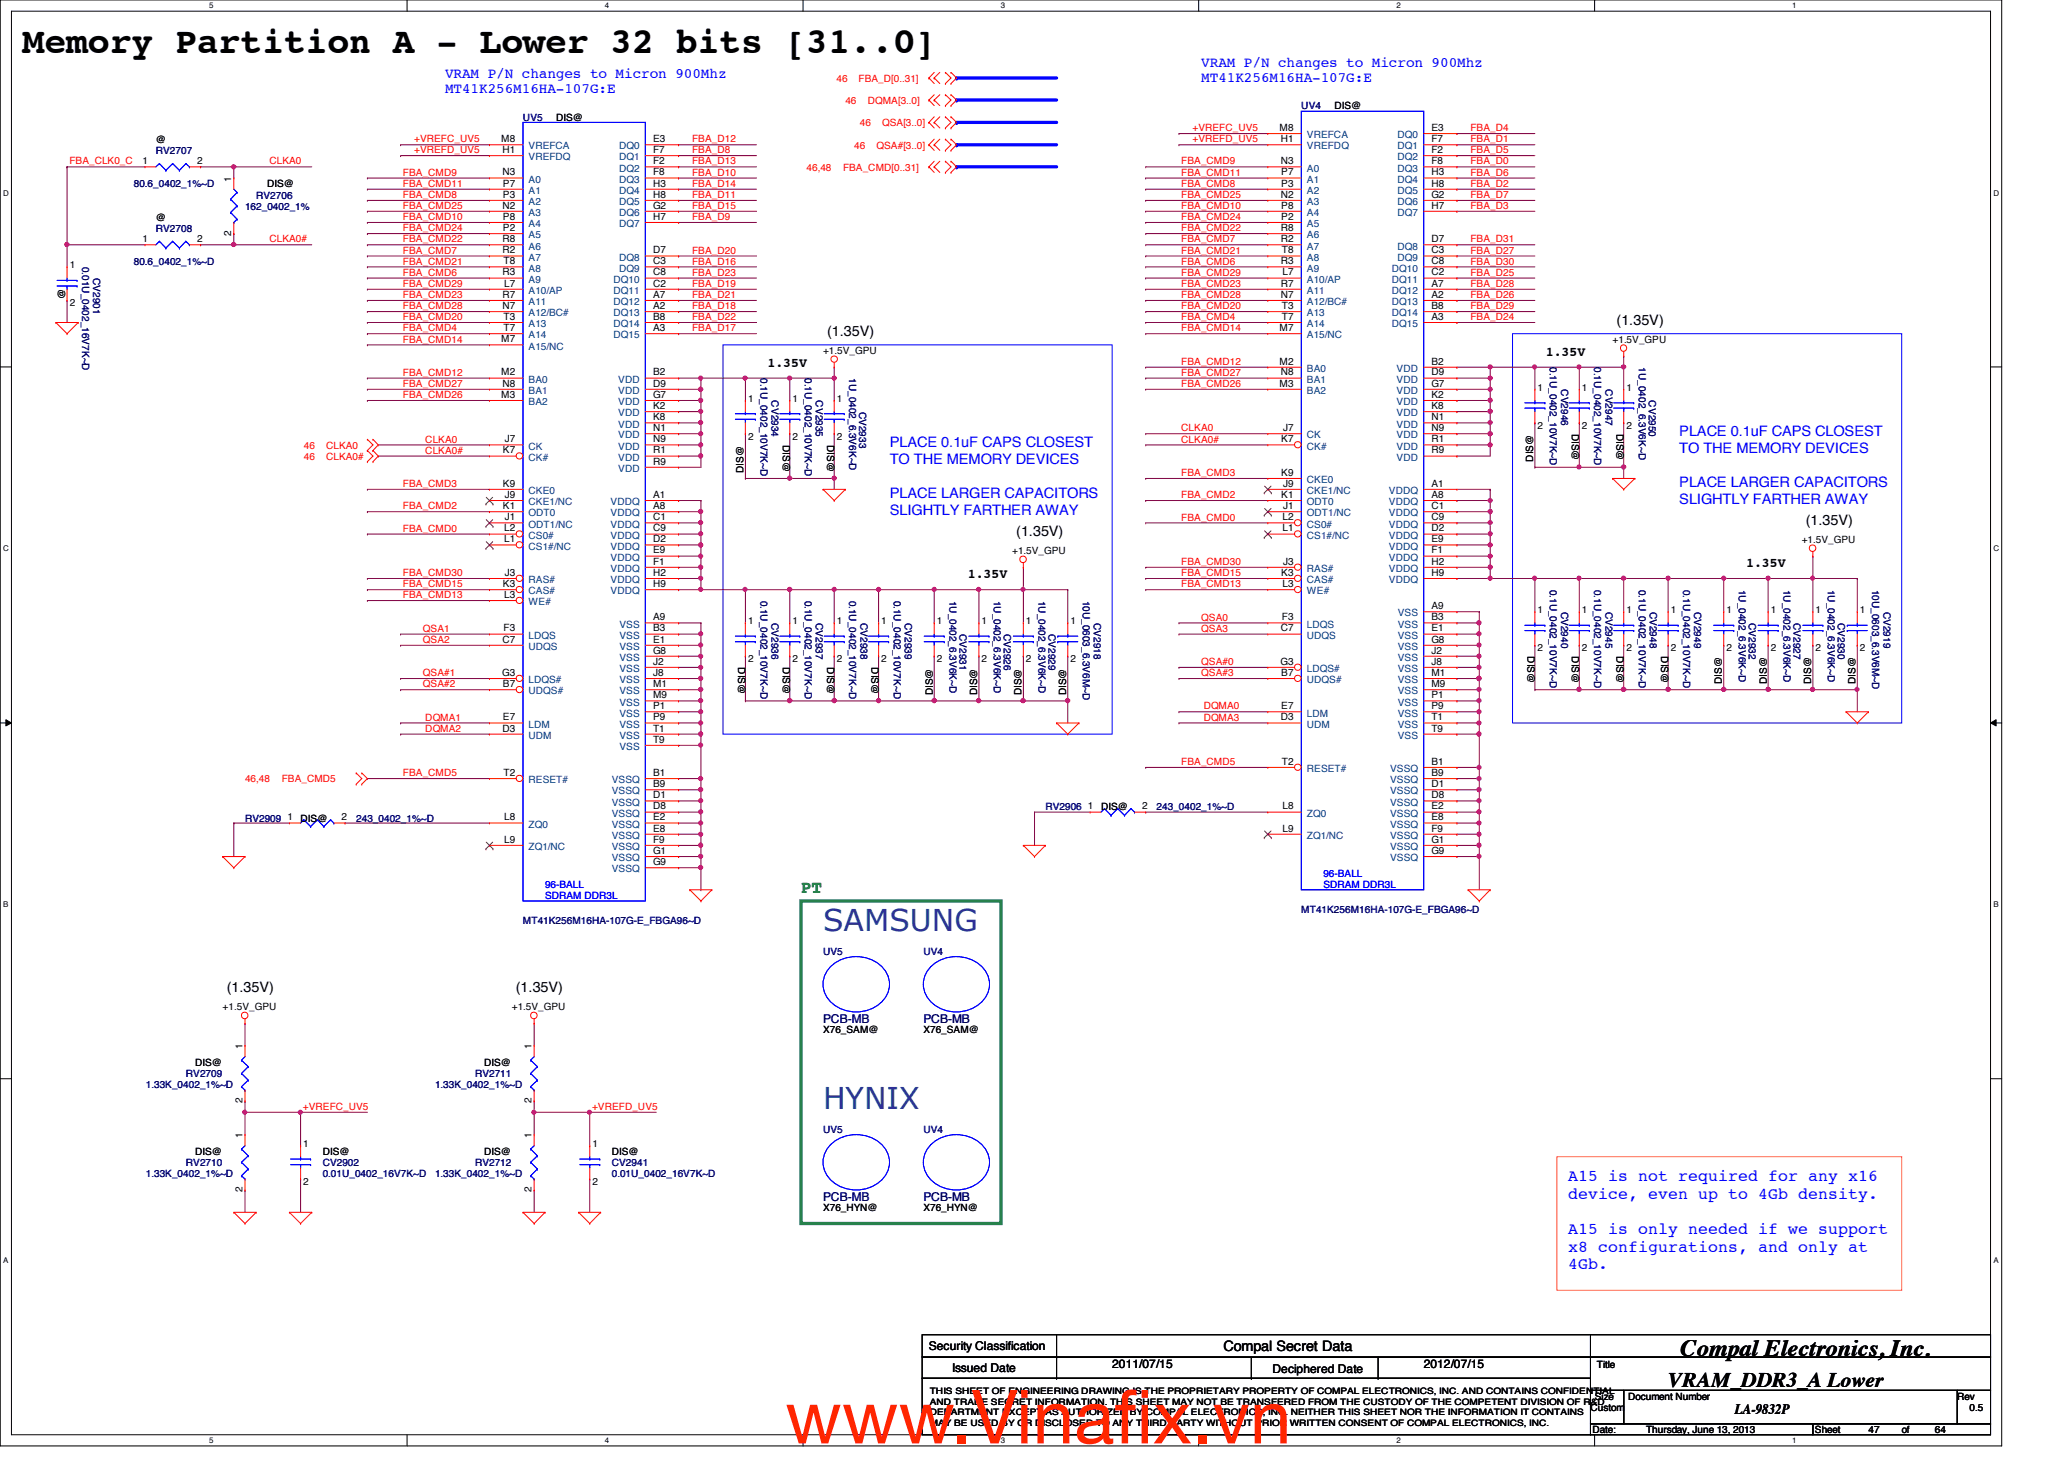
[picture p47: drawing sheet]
<svg xmlns="http://www.w3.org/2000/svg" width="297mm" height="210mm" viewBox="0 0 297 210" stroke-linecap="round" stroke-linejoin="round" font-family="sans-serif">
<defs><g id="words">
<g font-size="10.6" fill="#ff2600">
<text x="113" y="207.7">www.Vinaf</text>
<text x="160.4" y="207.7">ix.vn</text>
</g>
<text font-size="5.2" x="3.3" y="7.6">Memory Partition A - Lower 32 bits [31..0]</text>
<g font-size="4.3" fill="#004080">
<text x="118.4" y="134">SAMSUNG</text>
<text x="118.4" y="159.6">HYNIX</text>
</g>
<text font-size="3.3" x="241.8" y="195.1">Compal Electronics, Inc.</text>
<text font-size="3" x="240.1" y="199.6">VRAM_DDR3_A Lower</text>
<text font-size="2.5" fill="#008000" x="115.3" y="128.5">PT</text>
<g font-size="2.4" fill="#00f">
<text x="225.7" y="169.9">A15 is not required for any x16</text>
<text x="225.7" y="172.5">device, even up to 4Gb density.</text>
<text x="225.7" y="177.5">A15 is only needed if we support</text>
<text x="225.7" y="180.1">x8 configurations, and only at</text>
<text x="225.7" y="182.6">4Gb.</text>
</g>
<g font-size="2.1" fill="#00f">
<text x="64" y="11.2">VRAM P/N changes to Micron 900Mhz</text>
<text x="172.9" y="9.6">VRAM P/N changes to Micron 900Mhz</text>
<text x="172.9" y="11.8">MT41K256M16HA-107G:E</text>
<text x="64" y="13.4">MT41K256M16HA-107G:E</text>
<text x="128.1" y="64.3">PLACE 0.1uF CAPS CLOSEST</text>
<text x="241.7" y="62.7">PLACE 0.1uF CAPS CLOSEST</text>
<text x="241.7" y="65.2">TO THE MEMORY DEVICES</text>
<text x="128.1" y="66.8">TO THE MEMORY DEVICES</text>
<text x="128.1" y="71.7">PLACE LARGER CAPACITORS</text>
<text x="241.7" y="70.1">PLACE LARGER CAPACITORS</text>
<text x="128.1" y="74.1">SLIGHTLY FARTHER AWAY</text>
<text x="241.7" y="72.6">SLIGHTLY FARTHER AWAY</text>
</g>
<g font-size="2.1">
<text x="232.7" y="46.7">(1.35V)</text>
<text x="119" y="48.3">(1.35V)</text>
<text x="146.3" y="77.1">(1.35V)</text>
<text x="259.9" y="75.5">(1.35V)</text>
<text x="32.6" y="142.7">(1.35V)</text>
<text x="74.2" y="142.7">(1.35V)</text>
<text x="176.1" y="194.4">Compal Secret Data</text>
<text x="249.7" y="203.5">LA-9832P</text>
</g>
<g font-size="1.9">
<text x="110.4" y="52.8">1.35V</text>
<text x="222.5" y="51.2">1.35V</text>
<text x="139.3" y="83.2">1.35V</text>
<text x="251.3" y="81.6">1.35V</text>
</g>
<g font-size="1.7" fill="#000080">
<text x="118.4" y="147.2">PCB-MB</text>
<text x="132.9" y="147.2">PCB-MB</text>
<text x="118.4" y="172.8">PCB-MB</text>
<text x="132.9" y="172.8">PCB-MB</text>
</g>
<g font-size="1.7">
<text x="133.7" y="194.3">Security Classification</text>
<text x="137" y="197.3">Issued Date</text>
<text x="160.1" y="196.8">2011/07/15</text>
<text x="183.1" y="197.5">Deciphered Date</text>
<text x="204.9" y="196.8">2012/07/15</text>
</g>
<g font-size="1.4" fill="#f00">
<text x="120.4" y="11.8">46</text>
<text x="123.6" y="11.8">FBA_D[0..31]</text>
<text x="121.7" y="15">46</text>
<text x="124.9" y="15">DQMA[3..0]</text>
<text x="10" y="23.7">FBA_CLK0_C</text>
<text x="38.8" y="23.7">CLKA0</text>
<text x="59.6" y="20.5">+VREFC_UV5</text>
<text x="59.6" y="22.1">+VREFD_UV5</text>
<text x="99.6" y="22.1">FBA_D8</text>
<text x="99.6" y="20.5">FBA_D12</text>
<text x="99.6" y="23.7">FBA_D13</text>
<text x="122.9" y="21.4">46</text>
<text x="123.7" y="18.2">46</text>
<text x="126.2" y="21.4">QSA#[3..0]</text>
<text x="127" y="18.2">QSA[3..0]</text>
<text x="170" y="23.7">FBA_CMD9</text>
<text x="171.6" y="18.9">+VREFC_UV5</text>
<text x="171.6" y="20.5">+VREFD_UV5</text>
<text x="211.6" y="18.9">FBA_D4</text>
<text x="211.6" y="22.1">FBA_D5</text>
<text x="211.6" y="23.7">FBA_D0</text>
<text x="211.6" y="20.5">FBA_D1</text>
<text x="58" y="28.5">FBA_CMD8</text>
<text x="58" y="25.3">FBA_CMD9</text>
<text x="58" y="26.9">FBA_CMD11</text>
<text x="99.6" y="26.9">FBA_D14</text>
<text x="99.6" y="28.5">FBA_D11</text>
<text x="99.6" y="25.3">FBA_D10</text>
<text x="116.1" y="24.6">46,48</text>
<text x="121.3" y="24.6">FBA_CMD[0..31]</text>
<text x="170" y="26.9">FBA_CMD8</text>
<text x="170" y="25.3">FBA_CMD11</text>
<text x="170" y="28.5">FBA_CMD25</text>
<text x="211.6" y="25.3">FBA_D6</text>
<text x="211.6" y="28.5">FBA_D7</text>
<text x="211.6" y="26.9">FBA_D2</text>
<text x="38.8" y="34.9">CLKA0#</text>
<text x="58" y="31.7">FBA_CMD10</text>
<text x="58" y="34.9">FBA_CMD22</text>
<text x="58" y="33.3">FBA_CMD24</text>
<text x="58" y="30.1">FBA_CMD25</text>
<text x="99.6" y="31.7">FBA_D9</text>
<text x="99.6" y="30.1">FBA_D15</text>
<text x="170" y="34.9">FBA_CMD7</text>
<text x="170" y="30.1">FBA_CMD10</text>
<text x="170" y="33.3">FBA_CMD22</text>
<text x="170" y="31.7">FBA_CMD24</text>
<text x="211.6" y="30.1">FBA_D3</text>
<text x="211.6" y="34.9">FBA_D31</text>
<text x="58" y="39.7">FBA_CMD6</text>
<text x="58" y="36.5">FBA_CMD7</text>
<text x="58" y="38.1">FBA_CMD21</text>
<text x="58" y="41.3">FBA_CMD29</text>
<text x="99.6" y="36.5">FBA_D20</text>
<text x="99.6" y="38.1">FBA_D16</text>
<text x="99.6" y="39.7">FBA_D23</text>
<text x="99.6" y="41.3">FBA_D19</text>
<text x="170" y="38.1">FBA_CMD6</text>
<text x="170" y="36.5">FBA_CMD21</text>
<text x="170" y="41.3">FBA_CMD23</text>
<text x="170" y="39.7">FBA_CMD29</text>
<text x="211.6" y="41.3">FBA_D28</text>
<text x="211.6" y="39.7">FBA_D25</text>
<text x="211.6" y="36.5">FBA_D27</text>
<text x="211.6" y="38.1">FBA_D30</text>
<text x="58" y="47.7">FBA_CMD4</text>
<text x="58" y="46.1">FBA_CMD20</text>
<text x="58" y="42.9">FBA_CMD23</text>
<text x="58" y="44.5">FBA_CMD28</text>
<text x="99.6" y="46.1">FBA_D22</text>
<text x="99.6" y="42.9">FBA_D21</text>
<text x="99.6" y="47.7">FBA_D17</text>
<text x="99.6" y="44.5">FBA_D18</text>
<text x="170" y="47.7">FBA_CMD14</text>
<text x="170" y="46.1">FBA_CMD4</text>
<text x="170" y="44.5">FBA_CMD20</text>
<text x="170" y="42.9">FBA_CMD28</text>
<text x="211.6" y="44.5">FBA_D29</text>
<text x="211.6" y="46.1">FBA_D24</text>
<text x="211.6" y="42.9">FBA_D26</text>
<text x="58" y="49.3">FBA_CMD14</text>
<text x="170" y="52.5">FBA_CMD12</text>
<text x="58" y="54.1">FBA_CMD12</text>
<text x="58" y="57.3">FBA_CMD26</text>
<text x="58" y="55.7">FBA_CMD27</text>
<text x="170" y="54.1">FBA_CMD27</text>
<text x="170" y="55.7">FBA_CMD26</text>
<text x="43.7" y="64.6">46</text>
<text x="46.9" y="64.6">CLKA0</text>
<text x="61.2" y="65.3">CLKA0#</text>
<text x="61.2" y="63.7">CLKA0</text>
<text x="170" y="63.7">CLKA0#</text>
<text x="170" y="62.1">CLKA0</text>
<text x="43.7" y="66.2">46</text>
<text x="46.9" y="66.2">CLKA0#</text>
<text x="58" y="70.1">FBA_CMD3</text>
<text x="170" y="68.5">FBA_CMD3</text>
<text x="170" y="71.7">FBA_CMD2</text>
<text x="58" y="73.3">FBA_CMD2</text>
<text x="58" y="76.5">FBA_CMD0</text>
<text x="170" y="74.9">FBA_CMD0</text>
<text x="58" y="82.9">FBA_CMD30</text>
<text x="170" y="82.9">FBA_CMD15</text>
<text x="170" y="81.3">FBA_CMD30</text>
<text x="58" y="86.1">FBA_CMD13</text>
<text x="58" y="84.5">FBA_CMD15</text>
<text x="170" y="84.5">FBA_CMD13</text>
<text x="172.9" y="89.3">QSA0</text>
<text x="60.9" y="90.9">QSA1</text>
<text x="60.9" y="92.5">QSA2</text>
<text x="172.9" y="90.9">QSA3</text>
<text x="172.9" y="95.7">QSA#0</text>
<text x="60.9" y="97.3">QSA#1</text>
<text x="60.9" y="98.9">QSA#2</text>
<text x="172.9" y="97.3">QSA#3</text>
<text x="61.2" y="103.7">DQMA1</text>
<text x="61.2" y="105.3">DQMA2</text>
<text x="173.2" y="102.1">DQMA0</text>
<text x="173.2" y="103.7">DQMA3</text>
<text x="35.3" y="112.6">46,48</text>
<text x="40.6" y="112.6">FBA_CMD5</text>
<text x="58" y="111.7">FBA_CMD5</text>
<text x="170" y="110.1">FBA_CMD5</text>
<text x="43.6" y="159.7">+VREFC_UV5</text>
<text x="85.2" y="159.7">+VREFD_UV5</text>
</g>
<g font-size="1.4" fill="#000080">
<text x="75.3" y="17.4">UV5</text>
<text x="187.3" y="15.7">UV4</text>
<text x="22.4" y="22.2">RV2707</text>
<text x="19.3" y="27">80.6_0402_1%~D</text>
<text x="36.9" y="28.6">RV2706</text>
<text x="22.4" y="33.4">RV2708</text>
<text x="35.3" y="30.2">162_0402_1%</text>
<text x="11.8" y="38.4" transform="rotate(90 11.8 38.4)">0.01U_0402_16V7K~D</text>
<text x="13.4" y="40" transform="rotate(90 13.4 40)">CV2901</text>
<text x="19.3" y="38.2">80.6_0402_1%~D</text>
<text x="223.1" y="52.8" transform="rotate(90 223.1 52.8)">0.1U_0402_10V7K~D</text>
<text x="229.4" y="52.8" transform="rotate(90 229.4 52.8)">0.1U_0402_10V7K~D</text>
<text x="235.8" y="52.8" transform="rotate(90 235.8 52.8)">1U_0402_6.3V6K~D</text>
<text x="109.4" y="54.4" transform="rotate(90 109.4 54.4)">0.1U_0402_10V7K~D</text>
<text x="111" y="57.6" transform="rotate(90 111 57.6)">CV2934</text>
<text x="115.8" y="54.4" transform="rotate(90 115.8 54.4)">0.1U_0402_10V7K~D</text>
<text x="117.4" y="57.6" transform="rotate(90 117.4 57.6)">CV2935</text>
<text x="122.2" y="54.4" transform="rotate(90 122.2 54.4)">1U_0402_6.3V6K~D</text>
<text x="123.7" y="59.2" transform="rotate(90 123.7 59.2)">CV2933</text>
<text x="224.7" y="56" transform="rotate(90 224.7 56)">CV2946</text>
<text x="231.1" y="56" transform="rotate(90 231.1 56)">CV2947</text>
<text x="237.3" y="57.6" transform="rotate(90 237.3 57.6)">CV2950</text>
<text x="109.4" y="86.4" transform="rotate(90 109.4 86.4)">0.1U_0402_10V7K~D</text>
<text x="111" y="89.6" transform="rotate(90 111 89.6)">CV2936</text>
<text x="115.8" y="86.4" transform="rotate(90 115.8 86.4)">0.1U_0402_10V7K~D</text>
<text x="117.4" y="89.6" transform="rotate(90 117.4 89.6)">CV2937</text>
<text x="122.2" y="86.4" transform="rotate(90 122.2 86.4)">0.1U_0402_10V7K~D</text>
<text x="123.8" y="89.6" transform="rotate(90 123.8 89.6)">CV2938</text>
<text x="128.6" y="86.4" transform="rotate(90 128.6 86.4)">0.1U_0402_10V7K~D</text>
<text x="130.2" y="89.6" transform="rotate(90 130.2 89.6)">CV2939</text>
<text x="136.6" y="86.4" transform="rotate(90 136.6 86.4)">1U_0402_6.3V6K~D</text>
<text x="143" y="86.4" transform="rotate(90 143 86.4)">1U_0402_6.3V6K~D</text>
<text x="149.4" y="86.4" transform="rotate(90 149.4 86.4)">1U_0402_6.3V6K~D</text>
<text x="155.8" y="86.4" transform="rotate(90 155.8 86.4)">10U_0603_6.3V6M~D</text>
<text x="157.4" y="89.6" transform="rotate(90 157.4 89.6)">CV2918</text>
<text x="223.1" y="84.8" transform="rotate(90 223.1 84.8)">0.1U_0402_10V7K~D</text>
<text x="224.7" y="88" transform="rotate(90 224.7 88)">CV2940</text>
<text x="229.4" y="84.8" transform="rotate(90 229.4 84.8)">0.1U_0402_10V7K~D</text>
<text x="231.1" y="88" transform="rotate(90 231.1 88)">CV2945</text>
<text x="235.8" y="84.8" transform="rotate(90 235.8 84.8)">0.1U_0402_10V7K~D</text>
<text x="237.4" y="88" transform="rotate(90 237.4 88)">CV2948</text>
<text x="242.2" y="84.8" transform="rotate(90 242.2 84.8)">0.1U_0402_10V7K~D</text>
<text x="243.8" y="88" transform="rotate(90 243.8 88)">CV2949</text>
<text x="250.2" y="84.8" transform="rotate(90 250.2 84.8)">1U_0402_6.3V6K~D</text>
<text x="251.7" y="89.6" transform="rotate(90 251.7 89.6)">CV2932</text>
<text x="256.7" y="84.8" transform="rotate(90 256.7 84.8)">1U_0402_6.3V6K~D</text>
<text x="258.1" y="89.6" transform="rotate(90 258.1 89.6)">CV2927</text>
<text x="263.1" y="84.8" transform="rotate(90 263.1 84.8)">1U_0402_6.3V6K~D</text>
<text x="264.5" y="89.6" transform="rotate(90 264.5 89.6)">CV2930</text>
<text x="269.4" y="84.8" transform="rotate(90 269.4 84.8)">10U_0603_6.3V6M~D</text>
<text x="271.1" y="88" transform="rotate(90 271.1 88)">CV2919</text>
<text x="138.1" y="91.2" transform="rotate(90 138.1 91.2)">CV2931</text>
<text x="144.5" y="91.2" transform="rotate(90 144.5 91.2)">CV2926</text>
<text x="150.9" y="91.2" transform="rotate(90 150.9 91.2)">CV2929</text>
<text x="35.3" y="118.2">RV2909</text>
<text x="51.3" y="118.2">243_0402_1%~D</text>
<text x="150.4" y="116.6">RV2906</text>
<text x="166.4" y="116.6">243_0402_1%~D</text>
<text x="187.3" y="131.3">MT41K256M16HA-107G-E_FBGA96~D</text>
<text x="75.3" y="132.9">MT41K256M16HA-107G-E_FBGA96~D</text>
<text x="118.4" y="137.4">UV5</text>
<text x="132.9" y="137.4">UV4</text>
<text x="26.8" y="155">RV2709</text>
<text x="68.4" y="155">RV2711</text>
<text x="21" y="156.6">1.33K_0402_1%~D</text>
<text x="62.6" y="156.6">1.33K_0402_1%~D</text>
<text x="26.8" y="167.8">RV2710</text>
<text x="46.4" y="167.8">CV2902</text>
<text x="68.4" y="167.8">RV2712</text>
<text x="88.1" y="167.8">CV2941</text>
<text x="118.4" y="163">UV5</text>
<text x="132.9" y="163">UV4</text>
<text x="21" y="169.4">1.33K_0402_1%~D</text>
<text x="46.4" y="169.4">0.01U_0402_16V7K~D</text>
<text x="62.6" y="169.4">1.33K_0402_1%~D</text>
<text x="88.1" y="169.4">0.01U_0402_16V7K~D</text>
</g>
<g font-size="1.4">
<text x="80" y="17.4">DIS@</text>
<text x="192.1" y="15.7">DIS@</text>
<text x="20.5" y="23.6">1</text>
<text x="22.4" y="20.6">@</text>
<text x="28.4" y="23.6">2</text>
<text x="72.1" y="20.4">M8</text>
<text x="72.3" y="22">H1</text>
<text x="94" y="20.4">E3</text>
<text x="94" y="22">F7</text>
<text x="94" y="23.6">F2</text>
<text x="184.1" y="18.8">M8</text>
<text x="184.3" y="23.6">N3</text>
<text x="184.3" y="20.4">H1</text>
<text x="206" y="18.8">E3</text>
<text x="206" y="20.4">F7</text>
<text x="206" y="22">F2</text>
<text x="206" y="23.6">F8</text>
<text x="33.3" y="26.1" transform="rotate(-90 33.3 26.1)">1</text>
<text x="38.4" y="27">DIS@</text>
<text x="72.3" y="25.2">N3</text>
<text x="72.4" y="28.4">P3</text>
<text x="72.4" y="26.8">P7</text>
<text x="94" y="25.2">F8</text>
<text x="94" y="26.8">H3</text>
<text x="94" y="28.4">H8</text>
<text x="184.3" y="28.4">N2</text>
<text x="184.4" y="26.8">P3</text>
<text x="184.4" y="25.2">P7</text>
<text x="206" y="25.2">H3</text>
<text x="206" y="26.8">H8</text>
<text x="206" y="28.4">G2</text>
<text x="20.5" y="34.8">1</text>
<text x="22.4" y="31.8">@</text>
<text x="28.4" y="34.8">2</text>
<text x="33.3" y="33.9" transform="rotate(-90 33.3 33.9)">2</text>
<text x="72.3" y="30">N2</text>
<text x="72.3" y="34.8">R8</text>
<text x="72.4" y="31.6">P8</text>
<text x="72.4" y="33.2">P2</text>
<text x="94" y="30">G2</text>
<text x="94" y="31.6">H7</text>
<text x="184.3" y="33.2">R8</text>
<text x="184.3" y="34.8">R2</text>
<text x="184.4" y="30">P8</text>
<text x="184.4" y="31.6">P2</text>
<text x="206" y="30">H7</text>
<text x="206" y="34.8">D7</text>
<text x="10" y="38.6">1</text>
<text x="72.3" y="36.4">R2</text>
<text x="72.3" y="39.6">R3</text>
<text x="72.5" y="38">T8</text>
<text x="72.6" y="41.2">L7</text>
<text x="94" y="38">C3</text>
<text x="94" y="39.6">C8</text>
<text x="94" y="41.2">C2</text>
<text x="94" y="36.4">D7</text>
<text x="184.3" y="38">R3</text>
<text x="184.3" y="41.2">R7</text>
<text x="184.5" y="36.4">T8</text>
<text x="184.6" y="39.6">L7</text>
<text x="206" y="36.4">C3</text>
<text x="206" y="38">C8</text>
<text x="206" y="39.6">C2</text>
<text x="206" y="41.2">A7</text>
<text x="9.4" y="43.1" transform="rotate(-90 9.4 43.1)">@</text>
<text x="10" y="44.1">2</text>
<text x="72.3" y="42.8">R7</text>
<text x="72.3" y="44.5">N7</text>
<text x="72.5" y="46">T3</text>
<text x="72.5" y="47.6">T7</text>
<text x="94" y="42.8">A7</text>
<text x="94" y="44.5">A2</text>
<text x="94" y="46">B8</text>
<text x="94" y="47.6">A3</text>
<text x="184.1" y="47.6">M7</text>
<text x="184.3" y="42.8">N7</text>
<text x="184.5" y="44.5">T3</text>
<text x="184.5" y="46">T7</text>
<text x="206" y="42.8">A2</text>
<text x="206" y="44.5">B8</text>
<text x="206" y="46">A3</text>
<text x="72.1" y="49.2">M7</text>
<text x="118.4" y="51">+1.5V_GPU</text>
<text x="184.1" y="52.5">M2</text>
<text x="206" y="52.5">B2</text>
<text x="232.1" y="49.4">+1.5V_GPU</text>
<text x="72.1" y="54">M2</text>
<text x="72.1" y="57.2">M3</text>
<text x="72.3" y="55.6">N8</text>
<text x="94" y="54">B2</text>
<text x="94" y="55.6">D9</text>
<text x="94" y="57.2">G7</text>
<text x="94" y="58.8">K2</text>
<text x="107.7" y="57.8">1</text>
<text x="114" y="57.8">1</text>
<text x="120.4" y="57.8">1</text>
<text x="184.1" y="55.6">M3</text>
<text x="184.3" y="54">N8</text>
<text x="206" y="54">D9</text>
<text x="206" y="55.6">G7</text>
<text x="206" y="57.2">K2</text>
<text x="206" y="58.8">K8</text>
<text x="221.3" y="56.2">1</text>
<text x="227.7" y="56.2">1</text>
<text x="234.1" y="56.2">1</text>
<text x="72.4" y="65.2">K7</text>
<text x="72.6" y="63.6">J7</text>
<text x="94" y="60.5">K8</text>
<text x="94" y="62">N1</text>
<text x="94" y="63.6">N9</text>
<text x="94" y="65.2">R1</text>
<text x="107.7" y="63.3">2</text>
<text x="112.6" y="64" transform="rotate(90 112.6 64)">DIS@</text>
<text x="114" y="63.3">2</text>
<text x="119" y="64" transform="rotate(90 119 64)">DIS@</text>
<text x="120.4" y="63.3">2</text>
<text x="184.4" y="63.6">K7</text>
<text x="184.7" y="62">J7</text>
<text x="206" y="60.5">N1</text>
<text x="206" y="62">N9</text>
<text x="206" y="63.6">R1</text>
<text x="206" y="65.2">R9</text>
<text x="221.3" y="61.7">2</text>
<text x="226.2" y="62.4" transform="rotate(90 226.2 62.4)">DIS@</text>
<text x="227.7" y="61.7">2</text>
<text x="232.7" y="62.4" transform="rotate(90 232.7 62.4)">DIS@</text>
<text x="234.1" y="61.7">2</text>
<text x="72.4" y="70">K9</text>
<text x="72.6" y="71.6">J9</text>
<text x="94" y="71.6">A1</text>
<text x="94" y="66.8">R9</text>
<text x="107" y="68" transform="rotate(-90 107 68)">DIS@</text>
<text x="184.4" y="68.5">K9</text>
<text x="184.4" y="71.6">K1</text>
<text x="184.7" y="70">J9</text>
<text x="206" y="70">A1</text>
<text x="206" y="71.6">A8</text>
<text x="220.6" y="66.4" transform="rotate(-90 220.6 66.4)">DIS@</text>
<text x="72.4" y="73.2">K1</text>
<text x="72.6" y="76.5">L2</text>
<text x="72.6" y="74.8">J1</text>
<text x="94" y="73.2">A8</text>
<text x="94" y="74.8">C1</text>
<text x="94" y="76.5">C9</text>
<text x="184.6" y="74.8">L2</text>
<text x="184.6" y="76.5">L1</text>
<text x="184.7" y="73.2">J1</text>
<text x="206" y="73.2">C1</text>
<text x="206" y="74.8">C9</text>
<text x="206" y="76.5">D2</text>
<text x="72.6" y="78">L1</text>
<text x="72.6" y="82.8">J3</text>
<text x="94" y="79.6">E9</text>
<text x="94" y="81.2">F1</text>
<text x="94" y="82.8">H2</text>
<text x="94" y="78">D2</text>
<text x="145.7" y="79.8">+1.5V_GPU</text>
<text x="184.4" y="82.8">K3</text>
<text x="184.7" y="81.2">J3</text>
<text x="206" y="78">E9</text>
<text x="206" y="79.6">F1</text>
<text x="206" y="81.2">H2</text>
<text x="206" y="82.8">H9</text>
<text x="259.3" y="78.2">+1.5V_GPU</text>
<text x="72.4" y="84.5">K3</text>
<text x="72.6" y="86">L3</text>
<text x="94" y="89.2">A9</text>
<text x="94" y="84.5">H9</text>
<text x="107.7" y="89.8">1</text>
<text x="114" y="89.8">1</text>
<text x="120.4" y="89.8">1</text>
<text x="126.8" y="89.8">1</text>
<text x="134.8" y="89.8">1</text>
<text x="141.3" y="89.8">1</text>
<text x="147.7" y="89.8">1</text>
<text x="154" y="89.8">1</text>
<text x="184.5" y="89.2">F3</text>
<text x="184.6" y="84.5">L3</text>
<text x="206" y="87.6">A9</text>
<text x="206" y="89.2">B3</text>
<text x="221.3" y="88.2">1</text>
<text x="227.7" y="88.2">1</text>
<text x="234.1" y="88.2">1</text>
<text x="240.5" y="88.2">1</text>
<text x="248.5" y="88.2">1</text>
<text x="254.8" y="88.2">1</text>
<text x="261.3" y="88.2">1</text>
<text x="267.7" y="88.2">1</text>
<text x="72.3" y="92.5">C7</text>
<text x="72.5" y="90.8">F3</text>
<text x="94" y="92.5">E1</text>
<text x="94" y="90.8">B3</text>
<text x="94" y="94">G8</text>
<text x="94" y="95.6">J2</text>
<text x="107.7" y="95.3">2</text>
<text x="114" y="95.3">2</text>
<text x="120.4" y="95.3">2</text>
<text x="126.8" y="95.3">2</text>
<text x="134.8" y="95.3">2</text>
<text x="141.3" y="95.3">2</text>
<text x="147.7" y="95.3">2</text>
<text x="154" y="95.3">2</text>
<text x="184.3" y="95.6">G3</text>
<text x="184.3" y="90.8">C7</text>
<text x="206" y="90.8">E1</text>
<text x="206" y="92.5">G8</text>
<text x="206" y="94">J2</text>
<text x="206" y="95.6">J8</text>
<text x="219.8" y="94.4" transform="rotate(90 219.8 94.4)">DIS@</text>
<text x="221.3" y="93.7">2</text>
<text x="226.2" y="94.4" transform="rotate(90 226.2 94.4)">DIS@</text>
<text x="227.7" y="93.7">2</text>
<text x="232.7" y="94.4" transform="rotate(90 232.7 94.4)">DIS@</text>
<text x="234.1" y="93.7">2</text>
<text x="239.1" y="94.4" transform="rotate(90 239.1 94.4)">DIS@</text>
<text x="240.5" y="93.7">2</text>
<text x="248.5" y="93.7">2</text>
<text x="254.8" y="93.7">2</text>
<text x="261.3" y="93.7">2</text>
<text x="267.7" y="93.7">2</text>
<text x="72.3" y="97.2">G3</text>
<text x="72.4" y="98.8">B7</text>
<text x="94" y="97.2">J8</text>
<text x="94" y="98.8">M1</text>
<text x="94" y="100.5">M9</text>
<text x="106.2" y="96" transform="rotate(90 106.2 96)">DIS@</text>
<text x="112.6" y="96" transform="rotate(90 112.6 96)">DIS@</text>
<text x="119" y="96" transform="rotate(90 119 96)">DIS@</text>
<text x="125.4" y="96" transform="rotate(90 125.4 96)">DIS@</text>
<text x="134.2" y="100" transform="rotate(-90 134.2 100)">DIS@</text>
<text x="140.6" y="100" transform="rotate(-90 140.6 100)">DIS@</text>
<text x="147" y="100" transform="rotate(-90 147 100)">DIS@</text>
<text x="153.4" y="100" transform="rotate(-90 153.4 100)">DIS@</text>
<text x="184.4" y="97.2">B7</text>
<text x="206" y="97.2">M1</text>
<text x="206" y="98.8">M9</text>
<text x="206" y="100.5">P1</text>
<text x="247.8" y="98.4" transform="rotate(-90 247.8 98.4)">DIS@</text>
<text x="254.3" y="98.4" transform="rotate(-90 254.3 98.4)">DIS@</text>
<text x="260.6" y="98.4" transform="rotate(-90 260.6 98.4)">DIS@</text>
<text x="267" y="98.4" transform="rotate(-90 267 98.4)">DIS@</text>
<text x="72.3" y="105.2">D3</text>
<text x="72.4" y="103.6">E7</text>
<text x="94" y="102">P1</text>
<text x="94" y="103.6">P9</text>
<text x="94" y="105.2">T1</text>
<text x="94" y="106.8">T9</text>
<text x="184.3" y="103.6">D3</text>
<text x="184.4" y="102">E7</text>
<text x="206" y="102">P9</text>
<text x="206" y="103.6">T1</text>
<text x="206" y="105.2">T9</text>
<text x="72.5" y="111.6">T2</text>
<text x="94" y="111.6">B1</text>
<text x="94" y="113.2">B9</text>
<text x="184.5" y="110">T2</text>
<text x="206" y="113.2">D1</text>
<text x="206" y="110">B1</text>
<text x="206" y="111.6">B9</text>
<text x="41.4" y="118">1</text>
<text x="43.3" y="118.2">DIS@</text>
<text x="49.1" y="118">2</text>
<text x="72.6" y="118">L8</text>
<text x="94" y="114.9">D1</text>
<text x="94" y="116.5">D8</text>
<text x="94" y="118">E2</text>
<text x="94" y="119.6">E8</text>
<text x="156.5" y="116.5">1</text>
<text x="158.5" y="116.6">DIS@</text>
<text x="164.4" y="116.5">2</text>
<text x="184.6" y="116.5">L8</text>
<text x="184.6" y="119.6">L9</text>
<text x="206" y="114.9">D8</text>
<text x="206" y="116.5">E2</text>
<text x="206" y="118">E8</text>
<text x="206" y="119.6">F9</text>
<text x="72.6" y="121.2">L9</text>
<text x="94" y="121.2">F9</text>
<text x="94" y="122.9">G1</text>
<text x="94" y="124.5">G9</text>
<text x="206" y="121.2">G1</text>
<text x="206" y="122.9">G9</text>
<text x="32" y="145.4">+1.5V_GPU</text>
<text x="73.7" y="145.4">+1.5V_GPU</text>
<text x="118.4" y="148.6">X76_SAM@</text>
<text x="132.9" y="148.6">X76_SAM@</text>
<text x="28.1" y="153.4">DIS@</text>
<text x="34.9" y="150.9" transform="rotate(-90 34.9 150.9)">1</text>
<text x="69.7" y="153.4">DIS@</text>
<text x="76.5" y="150.9" transform="rotate(-90 76.5 150.9)">1</text>
<text x="34.9" y="158.8" transform="rotate(-90 34.9 158.8)">2</text>
<text x="76.5" y="158.8" transform="rotate(-90 76.5 158.8)">2</text>
<text x="28.1" y="166.2">DIS@</text>
<text x="34.9" y="163.7" transform="rotate(-90 34.9 163.7)">1</text>
<text x="43.6" y="165">1</text>
<text x="46.4" y="166.2">DIS@</text>
<text x="69.7" y="166.2">DIS@</text>
<text x="76.5" y="163.7" transform="rotate(-90 76.5 163.7)">1</text>
<text x="85.3" y="165">1</text>
<text x="88.1" y="166.2">DIS@</text>
<text x="34.9" y="171.5" transform="rotate(-90 34.9 171.5)">2</text>
<text x="43.6" y="170.5">2</text>
<text x="76.5" y="171.5" transform="rotate(-90 76.5 171.5)">2</text>
<text x="85.3" y="170.5">2</text>
<text x="118.4" y="174.2">X76_HYN@</text>
<text x="132.9" y="174.2">X76_HYN@</text>
<text x="229.8" y="196.8">Title</text>
<text x="228.9" y="203">Custom</text>
<text x="229.5" y="201.4">Size</text>
<text x="234.3" y="201.4">Document Number</text>
<text x="281.7" y="201.4">Rev</text>
<text x="283.5" y="203">0.5</text>
<text x="229.2" y="206.2">Date:</text>
<text x="236.9" y="206.2">Thursday, June 13, 2013</text>
<text x="261.2" y="206.2">Sheet</text>
<text x="268.9" y="206.2">47</text>
<text x="273.7" y="206.2">of</text>
<text x="278.5" y="206.2">64</text>
</g>
<g font-size="1.4" fill="#004080">
<text x="76.1" y="21.5">VREFCA</text>
<text x="76.1" y="23.1">VREFDQ</text>
<text x="89.1" y="21.5">DQ0</text>
<text x="89.1" y="23.1">DQ1</text>
<text x="188.1" y="19.9">VREFCA</text>
<text x="188.1" y="21.5">VREFDQ</text>
<text x="201.1" y="19.9">DQ0</text>
<text x="201.1" y="21.5">DQ1</text>
<text x="201.1" y="23.1">DQ2</text>
<text x="76.1" y="29.5">A2</text>
<text x="76.1" y="26.3">A0</text>
<text x="76.1" y="27.9">A1</text>
<text x="89.1" y="24.7">DQ2</text>
<text x="89.1" y="26.3">DQ3</text>
<text x="89.1" y="27.9">DQ4</text>
<text x="89.1" y="29.5">DQ5</text>
<text x="188.1" y="27.9">A2</text>
<text x="188.1" y="29.5">A3</text>
<text x="188.1" y="24.7">A0</text>
<text x="188.1" y="26.3">A1</text>
<text x="201.1" y="24.7">DQ3</text>
<text x="201.1" y="26.3">DQ4</text>
<text x="201.1" y="27.9">DQ5</text>
<text x="201.1" y="29.5">DQ6</text>
<text x="76.1" y="31.1">A3</text>
<text x="76.1" y="32.7">A4</text>
<text x="76.1" y="34.3">A5</text>
<text x="76.1" y="35.9">A6</text>
<text x="89.1" y="31.1">DQ6</text>
<text x="89.1" y="32.7">DQ7</text>
<text x="188.1" y="31.1">A4</text>
<text x="188.1" y="32.7">A5</text>
<text x="188.1" y="34.3">A6</text>
<text x="188.1" y="35.9">A7</text>
<text x="201.1" y="31.1">DQ7</text>
<text x="201.1" y="35.9">DQ8</text>
<text x="76.1" y="37.5">A7</text>
<text x="76.1" y="39.1">A8</text>
<text x="76.1" y="40.7">A9</text>
<text x="88.3" y="40.7">DQ10</text>
<text x="89.1" y="39.1">DQ9</text>
<text x="89.1" y="37.5">DQ8</text>
<text x="188.1" y="37.5">A8</text>
<text x="188.1" y="39.1">A9</text>
<text x="188.1" y="40.7">A10/AP</text>
<text x="200.3" y="39.1">DQ10</text>
<text x="200.3" y="40.7">DQ11</text>
<text x="201.1" y="37.5">DQ9</text>
<text x="76.1" y="42.3">A10/AP</text>
<text x="76.1" y="43.9">A11</text>
<text x="76.1" y="45.5">A12/BC#</text>
<text x="76.1" y="47.1">A13</text>
<text x="88.3" y="42.3">DQ11</text>
<text x="88.3" y="43.9">DQ12</text>
<text x="88.3" y="45.5">DQ13</text>
<text x="88.3" y="47.1">DQ14</text>
<text x="188.1" y="42.3">A11</text>
<text x="188.1" y="43.9">A12/BC#</text>
<text x="188.1" y="45.5">A13</text>
<text x="188.1" y="47.1">A14</text>
<text x="200.3" y="42.3">DQ12</text>
<text x="200.3" y="43.9">DQ13</text>
<text x="200.3" y="45.5">DQ14</text>
<text x="200.3" y="47.1">DQ15</text>
<text x="76.1" y="48.7">A14</text>
<text x="76.1" y="50.3">A15/NC</text>
<text x="88.3" y="48.7">DQ15</text>
<text x="188.1" y="53.5">BA0</text>
<text x="188.1" y="48.7">A15/NC</text>
<text x="201" y="53.5">VDD</text>
<text x="76.1" y="55.1">BA0</text>
<text x="76.1" y="56.7">BA1</text>
<text x="76.1" y="58.3">BA2</text>
<text x="89" y="55.1">VDD</text>
<text x="89" y="56.7">VDD</text>
<text x="89" y="58.3">VDD</text>
<text x="89" y="59.9">VDD</text>
<text x="188.1" y="55.1">BA1</text>
<text x="188.1" y="56.7">BA2</text>
<text x="201" y="55.1">VDD</text>
<text x="201" y="56.7">VDD</text>
<text x="201" y="58.3">VDD</text>
<text x="201" y="59.9">VDD</text>
<text x="76.1" y="64.7">CK</text>
<text x="89" y="61.5">VDD</text>
<text x="89" y="63.1">VDD</text>
<text x="89" y="64.7">VDD</text>
<text x="188.1" y="63.1">CK</text>
<text x="188.1" y="64.7">CK#</text>
<text x="201" y="61.5">VDD</text>
<text x="201" y="63.1">VDD</text>
<text x="201" y="64.7">VDD</text>
<text x="76.1" y="71.1">CKE0</text>
<text x="76.1" y="66.3">CK#</text>
<text x="89" y="66.3">VDD</text>
<text x="89" y="67.9">VDD</text>
<text x="188.1" y="69.5">CKE0</text>
<text x="188.1" y="71.1">CKE1/NC</text>
<text x="199.9" y="71.1">VDDQ</text>
<text x="201" y="66.3">VDD</text>
<text x="76.1" y="77.5">CS0#</text>
<text x="76.1" y="75.9">ODT1/NC</text>
<text x="76.1" y="72.7">CKE1/NC</text>
<text x="76.1" y="74.3">ODT0</text>
<text x="87.9" y="72.7">VDDQ</text>
<text x="87.9" y="74.3">VDDQ</text>
<text x="87.9" y="75.9">VDDQ</text>
<text x="87.9" y="77.5">VDDQ</text>
<text x="188.1" y="75.9">CS0#</text>
<text x="188.1" y="74.3">ODT1/NC</text>
<text x="188.1" y="77.5">CS1#/NC</text>
<text x="188.1" y="72.7">ODT0</text>
<text x="199.9" y="72.7">VDDQ</text>
<text x="199.9" y="74.3">VDDQ</text>
<text x="199.9" y="75.9">VDDQ</text>
<text x="199.9" y="77.5">VDDQ</text>
<text x="76.1" y="83.9">RAS#</text>
<text x="76.1" y="79.1">CS1#/NC</text>
<text x="87.9" y="80.7">VDDQ</text>
<text x="87.9" y="82.3">VDDQ</text>
<text x="87.9" y="83.9">VDDQ</text>
<text x="87.9" y="79.1">VDDQ</text>
<text x="188.1" y="82.3">RAS#</text>
<text x="188.1" y="83.9">CAS#</text>
<text x="199.9" y="79.1">VDDQ</text>
<text x="199.9" y="80.7">VDDQ</text>
<text x="199.9" y="82.3">VDDQ</text>
<text x="199.9" y="83.9">VDDQ</text>
<text x="76.1" y="87.1">WE#</text>
<text x="76.1" y="85.5">CAS#</text>
<text x="87.9" y="85.5">VDDQ</text>
<text x="188.1" y="85.5">WE#</text>
<text x="201.2" y="88.7">VSS</text>
<text x="76.1" y="91.9">LDQS</text>
<text x="76.1" y="93.5">UDQS</text>
<text x="89.2" y="90.3">VSS</text>
<text x="89.2" y="93.5">VSS</text>
<text x="89.2" y="91.9">VSS</text>
<text x="89.2" y="95.1">VSS</text>
<text x="188.1" y="90.3">LDQS</text>
<text x="188.1" y="91.9">UDQS</text>
<text x="201.2" y="91.9">VSS</text>
<text x="201.2" y="90.3">VSS</text>
<text x="201.2" y="93.5">VSS</text>
<text x="201.2" y="95.1">VSS</text>
<text x="76.1" y="99.9">UDQS#</text>
<text x="76.1" y="98.3">LDQS#</text>
<text x="89.2" y="96.7">VSS</text>
<text x="89.2" y="98.3">VSS</text>
<text x="89.2" y="99.9">VSS</text>
<text x="89.2" y="101.5">VSS</text>
<text x="188.1" y="98.3">UDQS#</text>
<text x="188.1" y="96.7">LDQS#</text>
<text x="201.2" y="96.7">VSS</text>
<text x="201.2" y="98.3">VSS</text>
<text x="201.2" y="99.9">VSS</text>
<text x="201.2" y="101.5">VSS</text>
<text x="76.1" y="106.3">UDM</text>
<text x="76.1" y="104.7">LDM</text>
<text x="89.2" y="103.1">VSS</text>
<text x="89.2" y="104.7">VSS</text>
<text x="89.2" y="106.3">VSS</text>
<text x="89.2" y="107.9">VSS</text>
<text x="188.1" y="104.7">UDM</text>
<text x="188.1" y="103.1">LDM</text>
<text x="201.2" y="103.1">VSS</text>
<text x="201.2" y="104.7">VSS</text>
<text x="201.2" y="106.3">VSS</text>
<text x="76.1" y="112.7">RESET#</text>
<text x="88.1" y="112.7">VSSQ</text>
<text x="188.1" y="111.1">RESET#</text>
<text x="200.1" y="111.1">VSSQ</text>
<text x="200.1" y="112.7">VSSQ</text>
<text x="76.1" y="119.1">ZQ0</text>
<text x="88.1" y="115.9">VSSQ</text>
<text x="88.1" y="114.3">VSSQ</text>
<text x="88.1" y="117.5">VSSQ</text>
<text x="88.1" y="119.1">VSSQ</text>
<text x="188.1" y="117.5">ZQ0</text>
<text x="200.1" y="114.3">VSSQ</text>
<text x="200.1" y="115.9">VSSQ</text>
<text x="200.1" y="117.5">VSSQ</text>
<text x="200.1" y="119.1">VSSQ</text>
<text x="76.1" y="122.3">ZQ1/NC</text>
<text x="88.1" y="120.7">VSSQ</text>
<text x="88.1" y="122.3">VSSQ</text>
<text x="88.1" y="123.9">VSSQ</text>
<text x="88.1" y="125.5">VSSQ</text>
<text x="188.1" y="120.7">ZQ1/NC</text>
<text x="200.1" y="120.7">VSSQ</text>
<text x="200.1" y="122.3">VSSQ</text>
<text x="200.1" y="123.9">VSSQ</text>
</g>
<g font-size="1.4" fill="#00f">
<text x="78.4" y="127.8">96-BALL</text>
<text x="78.4" y="129.4">SDRAM DDR3L</text>
<text x="190.5" y="126.2">96-BALL</text>
<text x="190.5" y="127.8">SDRAM DDR3L</text>
</g>
<g font-size="1.3">
<text x="133.8" y="203.6">DEPARTMENT EXCEPT AS AUTHORIZED BY COMPAL ELECTRONICS, INC. NEITHER THIS SHEET NOR THE INFORMATION IT CONTAINS</text>
<text x="133.8" y="200.6">THIS SHEET OF ENGINEERING DRAWING IS THE PROPRIETARY PROPERTY OF COMPAL ELECTRONICS, INC. AND CONTAINS CONFIDENTIAL</text>
<text x="133.8" y="202.1">AND TRADE SECRET INFORMATION. THIS SHEET MAY NOT BE TRANSFERED FROM THE CUSTODY OF THE COMPETENT DIVISION OF R&amp;D</text>
<text x="133.8" y="205.1">MAY BE USED BY OR DISCLOSED TO ANY THIRD PARTY WITHOUT PRIOR WRITTEN CONSENT OF COMPAL ELECTRONICS, INC.</text>
</g>
<g font-size="1.1">
<text x="30.1" y="1.1">5</text>
<text x="87" y="1.1">4</text>
<text x="144" y="1.1">3</text>
<text x="201" y="1.1">2</text>
<text x="257.9" y="1.1">1</text>
<text x=".5" y="28.2">D</text>
<text x="286.9" y="28.2">D</text>
<text x=".5" y="79.3">C</text>
<text x="286.9" y="79.3">C</text>
<text x=".5" y="130.6">B</text>
<text x="286.9" y="130.6">B</text>
<text x=".5" y="181.7">A</text>
<text x="286.9" y="181.7">A</text>
<text x="30.1" y="207.6">5</text>
<text x="87" y="207.6">4</text>
<text x="144" y="207.6">3</text>
<text x="201" y="207.6">2</text>
<text x="257.9" y="207.6">1</text>
</g>
</g></defs>
<path d="M0 0h288.1v208h-288.1zM1.6 1.6h284.9v204.8h-284.9z" fill="none" stroke="#000" stroke-width=".14"/>
<g fill="#fff">
<path d="M30.1 .2h.6v1.2h-.6z"/>
<path d="M30.1 206.6h.6v1.2h-.6z"/>
</g>
<path d="M58.6 0v1.6M58.6 206.4v1.6" fill="none" stroke="#000" stroke-width=".14"/>
<g fill="#fff">
<path d="M87 .2h.6v1.2h-.6z"/>
<path d="M87 206.6h.6v1.2h-.6z"/>
</g>
<path d="M115.6 0v1.6M115.6 206.4v1.6" fill="none" stroke="#000" stroke-width=".14"/>
<g fill="#fff">
<path d="M144 .2h.6v1.2h-.6z"/>
<path d="M144 206.6h.6v1.2h-.6z"/>
</g>
<path d="M172.5 0v1.6M172.5 206.4v1.6" fill="none" stroke="#000" stroke-width=".14"/>
<g fill="#fff">
<path d="M201 .2h.5v1.2h-.5z"/>
<path d="M201 206.6h.5v1.2h-.5z"/>
</g>
<path d="M229.5 0v1.6M229.5 206.4v1.6" fill="none" stroke="#000" stroke-width=".14"/>
<g fill="#fff">
<path d="M257.9 .2h.6v1.2h-.6z"/>
<path d="M257.9 206.6h.6v1.2h-.6z"/>
<path d="M.5 27.2h.7v1.2h-.7z"/>
<path d="M286.9 27.2h.8v1.2h-.8z"/>
<path d="M.5 78.4h.7v1.1h-.7z"/>
<path d="M286.9 78.4h.8v1.1h-.8z"/>
</g>
<path d="M0 52.8h1.6M286.5 52.8h1.6" fill="none" stroke="#000" stroke-width=".14"/>
<g fill="#fff">
<path d="M.5 129.6h.7v1.2h-.7z"/>
<path d="M286.9 129.6h.7v1.2h-.7z"/>
</g>
<path d="M0 104h1.6M.8 103.5l.8 .5-.8 .4zM286.5 104l.8-.5v.9zM286.5 104h1.6" fill="none" stroke="#000" stroke-width=".14"/>
<path d="M.8 103.5l.8 .5-.8 .4zM286.5 104l.8-.5v.9z" fill="#000"/>
<g fill="#fff">
<path d="M.5 180.8h.7v1.1h-.7z"/>
<path d="M286.9 180.8h.7v1.1h-.7z"/>
</g>
<path d="M0 155.2h1.6M286.5 155.2h1.6" fill="none" stroke="#000" stroke-width=".14"/>
<path d="M115.3 129.6h28.8v46.4h-28.8z" fill="none" stroke="#008000" stroke-width=".47"/>
<path d="M104.1 49.6h56v56h-56zM217.7 48h56v56h-56z" fill="none" stroke="#00f" stroke-width=".14"/>
<path d="M224.1 166.4h49.6v19.2h-49.6z" fill="none" stroke="#ff8000" stroke-width=".14"/>
<path d="M9.6 35.2h.1M9.6 35.2v3.2M9.6 43.2h.1M9.6 43.2v3.2" fill="none" stroke="#800040" stroke-width=".14"/>
<circle cx="9.6" cy="35.2" r=".31" fill="#f0f"/>
<circle cx="9.6" cy="35.2" r=".31" fill="none" stroke="#f0f" stroke-width=".14"/>
<g fill="none" stroke="#800040" stroke-width=".14">
<path d="M54.4 65.6h.1M54.4 64h.1M54.4 65.6h16M54.4 64h16M35.3 147.2h.1M35.3 158.4h.1M35.3 147.2v3.2M35.3 158.4v4.8M35.3 171.2h.1M35.3 160h.1M35.3 171.2v3.2M35.3 160h17.6"/>
<path d="M43.3 169.6h.1M43.3 160h.1M43.3 169.6v4.8"/>
</g>
<circle cx="35.2" cy="160" r=".3" fill="#f0f"/>
<circle cx="35.2" cy="160" r=".3" fill="none" stroke="#f0f" stroke-width=".14"/>
<path d="M43.3 160h.1M43.3 160v4.8" fill="none" stroke="#800040" stroke-width=".14"/>
<circle cx="43.2" cy="160" r=".3" fill="#f0f"/>
<circle cx="43.2" cy="160" r=".3" fill="none" stroke="#f0f" stroke-width=".14"/>
<path d="M33.7 24h.1M33.7 24h11.2M57.7 20.8h.1M57.7 22.4h.1M57.7 20.8h12.7M57.7 22.4h12.7" fill="none" stroke="#800040" stroke-width=".14"/>
<circle cx="33.6" cy="24" r=".31" fill="#f0f"/>
<circle cx="33.6" cy="24" r=".31" fill="none" stroke="#f0f" stroke-width=".14"/>
<path d="M33.7 35.2h.1M33.7 35.2h11.2" fill="none" stroke="#800040" stroke-width=".14"/>
<circle cx="33.6" cy="35.2" r=".31" fill="#f0f"/>
<circle cx="33.6" cy="35.2" r=".31" fill="none" stroke="#f0f" stroke-width=".14"/>
<path d="M9.6 24h.1M9.6 35.2h.1M9.6 24h11.3M9.6 35.2h11.3M9.6 24v11.2M100.9 54.4h.1M100.9 54.4v1.6M33.7 118.4h.1M33.7 118.4h8M33.7 118.4v4.8M49.7 118.4h.1M49.7 118.4h20.7" fill="none" stroke="#800040" stroke-width=".14"/>
<circle cx="100.8" cy="56" r=".3" fill="#f0f"/>
<circle cx="100.8" cy="56" r=".3" fill="none" stroke="#f0f" stroke-width=".14"/>
<circle cx="100.8" cy="54.4" r=".3" fill="#f0f"/>
<circle cx="100.8" cy="54.4" r=".3" fill="none" stroke="#f0f" stroke-width=".14"/>
<path d="M97.7 56h.1M97.7 56h3.2M100.9 56h.1M100.9 56v1.6" fill="none" stroke="#800040" stroke-width=".14"/>
<circle cx="100.8" cy="56" r=".3" fill="#f0f"/>
<circle cx="100.8" cy="56" r=".3" fill="none" stroke="#f0f" stroke-width=".14"/>
<path d="M97.7 57.6h.1M97.7 57.6h3.2M100.9 57.6h.1M100.9 57.6v1.6" fill="none" stroke="#800040" stroke-width=".14"/>
<circle cx="100.8" cy="57.6" r=".31" fill="#f0f"/>
<circle cx="100.8" cy="57.6" r=".31" fill="none" stroke="#f0f" stroke-width=".14"/>
<path d="M97.7 59.2h.1M97.7 59.2h3.2M100.9 62.4h.1M100.9 62.4v1.6" fill="none" stroke="#800040" stroke-width=".14"/>
<circle cx="100.8" cy="62.4" r=".3" fill="#f0f"/>
<circle cx="100.8" cy="62.4" r=".3" fill="none" stroke="#f0f" stroke-width=".14"/>
<path d="M97.7 60.8h.1M97.7 62.4h.1M97.7 64h.1M97.7 65.6h.1M97.7 67.2h.1M97.7 60.8h3.2M97.7 62.4h3.2M97.7 64h3.2M97.7 65.6h3.2M100.9 65.6h.1M100.9 65.6v1.6h-3.2" fill="none" stroke="#800040" stroke-width=".14"/>
<circle cx="100.8" cy="65.6" r=".31" fill="#f0f"/>
<circle cx="100.8" cy="65.6" r=".31" fill="none" stroke="#f0f" stroke-width=".14"/>
<path d="M100.9 64h.1M100.9 64v1.6" fill="none" stroke="#800040" stroke-width=".14"/>
<circle cx="100.8" cy="64" r=".3" fill="#f0f"/>
<circle cx="100.8" cy="64" r=".3" fill="none" stroke="#f0f" stroke-width=".14"/>
<path d="M100.9 59.2h.1M100.9 59.2v1.6M120.1 52.8h.1M120.1 52.8v1.6M97.7 72h.1M97.7 73.6h.1M97.7 72h3.2M97.7 73.6h3.2M100.9 75.2h.1M100.9 75.2v1.6" fill="none" stroke="#800040" stroke-width=".14"/>
<circle cx="100.8" cy="59.2" r=".3" fill="#f0f"/>
<circle cx="100.8" cy="59.2" r=".3" fill="none" stroke="#f0f" stroke-width=".14"/>
<path d="M100.9 72h.1M100.9 60.8h.1M100.9 60.8v1.6M100.9 72v1.6" fill="none" stroke="#800040" stroke-width=".14"/>
<circle cx="100.8" cy="60.8" r=".3" fill="#f0f"/>
<circle cx="100.8" cy="60.8" r=".3" fill="none" stroke="#f0f" stroke-width=".14"/>
<path d="M97.7 76.8h.1M97.7 76.8h3.2M100.9 76.8h.1M100.9 76.8v1.6" fill="none" stroke="#800040" stroke-width=".14"/>
<circle cx="100.8" cy="78.4" r=".3" fill="#f0f"/>
<circle cx="100.8" cy="78.4" r=".3" fill="none" stroke="#f0f" stroke-width=".14"/>
<circle cx="100.8" cy="76.8" r=".3" fill="#f0f"/>
<circle cx="100.8" cy="76.8" r=".3" fill="none" stroke="#f0f" stroke-width=".14"/>
<path d="M97.7 78.4h.1M97.7 78.4h3.2M100.9 78.4h.1M100.9 78.4v1.6" fill="none" stroke="#800040" stroke-width=".14"/>
<circle cx="100.8" cy="78.4" r=".3" fill="#f0f"/>
<circle cx="100.8" cy="78.4" r=".3" fill="none" stroke="#f0f" stroke-width=".14"/>
<path d="M97.7 75.2h.1M97.7 75.2h3.2M97.7 80h.1M97.7 80h3.2" fill="none" stroke="#800040" stroke-width=".14"/>
<circle cx="100.8" cy="75.2" r=".3" fill="#f0f"/>
<circle cx="100.8" cy="75.2" r=".3" fill="none" stroke="#f0f" stroke-width=".14"/>
<path d="M100.9 80h.1M100.9 80v1.6" fill="none" stroke="#800040" stroke-width=".14"/>
<circle cx="100.8" cy="80" r=".3" fill="#f0f"/>
<circle cx="100.8" cy="80" r=".3" fill="none" stroke="#f0f" stroke-width=".14"/>
<path d="M97.7 81.6h.1M97.7 83.2h.1M97.7 84.8h.1M97.7 81.6h3.2M97.7 84.8h3.2M100.9 81.6h.1M100.9 81.6v1.6h-3.2" fill="none" stroke="#800040" stroke-width=".14"/>
<circle cx="100.8" cy="81.6" r=".31" fill="#f0f"/>
<circle cx="100.8" cy="81.6" r=".31" fill="none" stroke="#f0f" stroke-width=".14"/>
<path d="M100.9 83.2h.1M100.9 83.2v1.6" fill="none" stroke="#800040" stroke-width=".14"/>
<circle cx="100.8" cy="84.8" r=".3" fill="#f0f"/>
<circle cx="100.8" cy="84.8" r=".3" fill="none" stroke="#f0f" stroke-width=".14"/>
<circle cx="100.8" cy="83.2" r=".3" fill="#f0f"/>
<circle cx="100.8" cy="83.2" r=".3" fill="none" stroke="#f0f" stroke-width=".14"/>
<path d="M100.9 73.6h.1M100.9 73.6v1.6" fill="none" stroke="#800040" stroke-width=".14"/>
<circle cx="100.8" cy="73.6" r=".31" fill="#f0f"/>
<circle cx="100.8" cy="73.6" r=".31" fill="none" stroke="#f0f" stroke-width=".14"/>
<path d="M100.9 128h.1M100.9 124.8v3.2" fill="none" stroke="#800040" stroke-width=".14"/>
<circle cx="100.8" cy="124.8" r=".3" fill="#f0f"/>
<circle cx="100.8" cy="124.8" r=".3" fill="none" stroke="#f0f" stroke-width=".14"/>
<path d="M97.7 118.4h.1M97.7 118.4h3.2M100.9 118.4h.1M100.9 118.4v1.6h-3.2M97.7 120h.1M97.7 121.6h.1M97.7 123.2h.1M97.7 124.8h.1M97.7 121.6h3.2M97.7 123.2h3.2M97.7 124.8h3.2" fill="none" stroke="#800040" stroke-width=".14"/>
<circle cx="100.8" cy="118.4" r=".3" fill="#f0f"/>
<circle cx="100.8" cy="118.4" r=".3" fill="none" stroke="#f0f" stroke-width=".14"/>
<path d="M100.9 123.2h.1M100.9 123.2v1.6" fill="none" stroke="#800040" stroke-width=".14"/>
<circle cx="100.8" cy="123.2" r=".3" fill="#f0f"/>
<circle cx="100.8" cy="123.2" r=".3" fill="none" stroke="#f0f" stroke-width=".14"/>
<path d="M100.9 121.6h.1M100.9 121.6v1.6" fill="none" stroke="#800040" stroke-width=".14"/>
<circle cx="100.8" cy="121.6" r=".31" fill="#f0f"/>
<circle cx="100.8" cy="121.6" r=".31" fill="none" stroke="#f0f" stroke-width=".14"/>
<path d="M100.9 120h.1M100.9 120v1.6" fill="none" stroke="#800040" stroke-width=".14"/>
<circle cx="100.8" cy="120" r=".3" fill="#f0f"/>
<circle cx="100.8" cy="120" r=".3" fill="none" stroke="#f0f" stroke-width=".14"/>
<path d="M97.7 89.6h.1M97.7 91.2h.1M97.7 92.8h.1M97.7 94.4h.1M97.7 89.6h3.2M97.7 92.8h3.2M100.9 89.6h.1M100.9 96h.1M100.9 92.8h.1M100.9 89.6v1.6h-3.2M100.9 92.8v1.6h-3.2M100.9 96v1.6" fill="none" stroke="#800040" stroke-width=".14"/>
<circle cx="100.8" cy="92.8" r=".3" fill="#f0f"/>
<circle cx="100.8" cy="92.8" r=".3" fill="none" stroke="#f0f" stroke-width=".14"/>
<path d="M100.9 91.2h.1M100.9 91.2v1.6" fill="none" stroke="#800040" stroke-width=".14"/>
<circle cx="100.8" cy="91.2" r=".3" fill="#f0f"/>
<circle cx="100.8" cy="91.2" r=".3" fill="none" stroke="#f0f" stroke-width=".14"/>
<path d="M97.7 97.6h.1M97.7 97.6h3.2M100.9 97.6h.1M100.9 97.6v1.6" fill="none" stroke="#800040" stroke-width=".14"/>
<circle cx="100.8" cy="99.2" r=".3" fill="#f0f"/>
<circle cx="100.8" cy="99.2" r=".3" fill="none" stroke="#f0f" stroke-width=".14"/>
<circle cx="100.8" cy="97.6" r=".31" fill="#f0f"/>
<circle cx="100.8" cy="97.6" r=".31" fill="none" stroke="#f0f" stroke-width=".14"/>
<path d="M97.7 99.2h.1M97.7 99.2h3.2M100.9 99.2h.1M100.9 99.2v1.6" fill="none" stroke="#800040" stroke-width=".14"/>
<circle cx="100.8" cy="99.2" r=".3" fill="#f0f"/>
<circle cx="100.8" cy="99.2" r=".3" fill="none" stroke="#f0f" stroke-width=".14"/>
<path d="M97.7 100.8h.1M97.7 100.8h3.2M100.9 100.8h.1M100.9 100.8v1.6" fill="none" stroke="#800040" stroke-width=".14"/>
<circle cx="100.8" cy="100.8" r=".3" fill="#f0f"/>
<circle cx="100.8" cy="100.8" r=".3" fill="none" stroke="#f0f" stroke-width=".14"/>
<path d="M97.7 102.4h.1M97.7 102.4h3.2M100.9 105.6h.1M100.9 105.6v1.6" fill="none" stroke="#800040" stroke-width=".14"/>
<circle cx="100.8" cy="105.6" r=".31" fill="#f0f"/>
<circle cx="100.8" cy="105.6" r=".31" fill="none" stroke="#f0f" stroke-width=".14"/>
<path d="M97.7 104h.1M97.7 105.6h.1M97.7 107.2h.1M97.7 112h.1M97.7 104h3.2M97.7 105.6h3.2M97.7 107.2h3.2M97.7 112h3.2M100.9 112h.1M100.9 112v1.6" fill="none" stroke="#800040" stroke-width=".14"/>
<circle cx="100.8" cy="112" r=".3" fill="#f0f"/>
<circle cx="100.8" cy="112" r=".3" fill="none" stroke="#f0f" stroke-width=".14"/>
<path d="M100.9 107.2h.1M100.9 107.2v4.8" fill="none" stroke="#800040" stroke-width=".14"/>
<circle cx="100.8" cy="107.2" r=".3" fill="#f0f"/>
<circle cx="100.8" cy="107.2" r=".3" fill="none" stroke="#f0f" stroke-width=".14"/>
<path d="M97.7 113.6h.1M97.7 115.2h.1M97.7 116.8h.1M97.7 113.6h3.2M97.7 115.2h3.2M97.7 116.8h3.2M100.9 116.8h.1M100.9 116.8v1.6" fill="none" stroke="#800040" stroke-width=".14"/>
<circle cx="100.8" cy="116.8" r=".3" fill="#f0f"/>
<circle cx="100.8" cy="116.8" r=".3" fill="none" stroke="#f0f" stroke-width=".14"/>
<path d="M100.9 102.4h.1M100.9 102.4v1.6" fill="none" stroke="#800040" stroke-width=".14"/>
<circle cx="100.8" cy="102.4" r=".3" fill="#f0f"/>
<circle cx="100.8" cy="102.4" r=".3" fill="none" stroke="#f0f" stroke-width=".14"/>
<path d="M100.9 115.2h.1M100.9 115.2v1.6" fill="none" stroke="#800040" stroke-width=".14"/>
<circle cx="100.8" cy="115.2" r=".3" fill="#f0f"/>
<circle cx="100.8" cy="115.2" r=".3" fill="none" stroke="#f0f" stroke-width=".14"/>
<path d="M100.9 113.6h.1M100.9 113.6v1.6" fill="none" stroke="#800040" stroke-width=".14"/>
<circle cx="100.8" cy="113.6" r=".31" fill="#f0f"/>
<circle cx="100.8" cy="113.6" r=".31" fill="none" stroke="#f0f" stroke-width=".14"/>
<path d="M100.9 104h.1M100.9 104v1.6" fill="none" stroke="#800040" stroke-width=".14"/>
<circle cx="100.8" cy="104" r=".3" fill="#f0f"/>
<circle cx="100.8" cy="104" r=".3" fill="none" stroke="#f0f" stroke-width=".14"/>
<path d="M97.7 96h3.2M100.9 96h.1" fill="none" stroke="#800040" stroke-width=".14"/>
<circle cx="100.8" cy="96" r=".3" fill="#f0f"/>
<circle cx="100.8" cy="96" r=".3" fill="none" stroke="#f0f" stroke-width=".14"/>
<path d="M100.9 94.4h.1M100.9 94.4v1.6" fill="none" stroke="#800040" stroke-width=".14"/>
<circle cx="100.8" cy="94.4" r=".3" fill="#f0f"/>
<circle cx="100.8" cy="94.4" r=".3" fill="none" stroke="#f0f" stroke-width=".14"/>
<path d="M212.9 105.6h.1M212.9 105.6v4.8" fill="none" stroke="#800040" stroke-width=".14"/>
<circle cx="212.8" cy="105.6" r=".31" fill="#f0f"/>
<circle cx="212.8" cy="105.6" r=".31" fill="none" stroke="#f0f" stroke-width=".14"/>
<path d="M212.9 89.6h.1M212.9 89.6v1.6" fill="none" stroke="#800040" stroke-width=".14"/>
<circle cx="212.8" cy="89.6" r=".31" fill="#f0f"/>
<circle cx="212.8" cy="89.6" r=".31" fill="none" stroke="#f0f" stroke-width=".14"/>
<path d="M209.7 89.6h.1M212.9 88h.1M212.9 91.2h.1M212.9 88v1.6h-3.2M212.9 91.2v1.6" fill="none" stroke="#800040" stroke-width=".14"/>
<circle cx="212.8" cy="91.2" r=".3" fill="#f0f"/>
<circle cx="212.8" cy="91.2" r=".3" fill="none" stroke="#f0f" stroke-width=".14"/>
<path d="M209.7 91.2h.1M209.7 91.2h3.2M209.7 110.4h.1M209.7 110.4h3.2M212.9 110.4h.1M212.9 110.4v1.6" fill="none" stroke="#800040" stroke-width=".14"/>
<circle cx="212.8" cy="110.4" r=".3" fill="#f0f"/>
<circle cx="212.8" cy="110.4" r=".3" fill="none" stroke="#f0f" stroke-width=".14"/>
<path d="M209.7 99.2h.1M209.7 88h.1M209.7 88h3.2M212.9 97.6h.1M212.9 97.6v1.6h-3.2M209.7 104h.1M209.7 104h3.2" fill="none" stroke="#800040" stroke-width=".14"/>
<circle cx="212.8" cy="97.6" r=".31" fill="#f0f"/>
<circle cx="212.8" cy="97.6" r=".31" fill="none" stroke="#f0f" stroke-width=".14"/>
<path d="M212.9 100.8h.1M212.9 100.8v1.6" fill="none" stroke="#800040" stroke-width=".14"/>
<circle cx="212.8" cy="100.8" r=".3" fill="#f0f"/>
<circle cx="212.8" cy="100.8" r=".3" fill="none" stroke="#f0f" stroke-width=".14"/>
<path d="M212.9 102.4h.1M212.9 102.4v1.6" fill="none" stroke="#800040" stroke-width=".14"/>
<circle cx="212.8" cy="102.4" r=".3" fill="#f0f"/>
<circle cx="212.8" cy="102.4" r=".3" fill="none" stroke="#f0f" stroke-width=".14"/>
<path d="M209.7 97.6h.1M209.7 97.6h3.2M209.7 100.8h.1M209.7 105.6h.1M209.7 102.4h.1M209.7 100.8h3.2M209.7 105.6h3.2M209.7 102.4h3.2" fill="none" stroke="#800040" stroke-width=".14"/>
<circle cx="212.8" cy="97.6" r=".31" fill="#f0f"/>
<circle cx="212.8" cy="97.6" r=".31" fill="none" stroke="#f0f" stroke-width=".14"/>
<path d="M212.9 94.4h.1M212.9 94.4v1.6" fill="none" stroke="#800040" stroke-width=".14"/>
<circle cx="212.8" cy="94.4" r=".3" fill="#f0f"/>
<circle cx="212.8" cy="94.4" r=".3" fill="none" stroke="#f0f" stroke-width=".14"/>
<path d="M209.7 96h.1M209.7 96h3.2" fill="none" stroke="#800040" stroke-width=".14"/>
<circle cx="212.8" cy="96" r=".3" fill="#f0f"/>
<circle cx="212.8" cy="96" r=".3" fill="none" stroke="#f0f" stroke-width=".14"/>
<path d="M209.7 92.8h.1M209.7 94.4h.1M209.7 92.8h3.2M212.9 96h.1M212.9 92.8h.1M212.9 92.8v1.6h-3.2M212.9 96v1.6" fill="none" stroke="#800040" stroke-width=".14"/>
<circle cx="212.8" cy="92.8" r=".3" fill="#f0f"/>
<circle cx="212.8" cy="92.8" r=".3" fill="none" stroke="#f0f" stroke-width=".14"/>
<path d="M212.9 99.2h.1M212.9 99.2v1.6" fill="none" stroke="#800040" stroke-width=".14"/>
<circle cx="212.8" cy="99.2" r=".3" fill="#f0f"/>
<circle cx="212.8" cy="99.2" r=".3" fill="none" stroke="#f0f" stroke-width=".14"/>
<path d="M212.9 104h.1M212.9 104v1.6" fill="none" stroke="#800040" stroke-width=".14"/>
<circle cx="212.8" cy="104" r=".3" fill="#f0f"/>
<circle cx="212.8" cy="104" r=".3" fill="none" stroke="#f0f" stroke-width=".14"/>
<path d="M209.7 120h.1M209.7 120h3.2" fill="none" stroke="#800040" stroke-width=".14"/>
<circle cx="212.8" cy="120" r=".3" fill="#f0f"/>
<circle cx="212.8" cy="120" r=".3" fill="none" stroke="#f0f" stroke-width=".14"/>
<path d="M209.7 121.6h.1M209.7 121.6h3.2" fill="none" stroke="#800040" stroke-width=".14"/>
<circle cx="212.8" cy="121.6" r=".31" fill="#f0f"/>
<circle cx="212.8" cy="121.6" r=".31" fill="none" stroke="#f0f" stroke-width=".14"/>
<path d="M209.7 118.4h.1M209.7 118.4h3.2" fill="none" stroke="#800040" stroke-width=".14"/>
<circle cx="212.8" cy="118.4" r=".3" fill="#f0f"/>
<circle cx="212.8" cy="118.4" r=".3" fill="none" stroke="#f0f" stroke-width=".14"/>
<path d="M209.7 123.2h.1M209.7 123.2h3.2" fill="none" stroke="#800040" stroke-width=".14"/>
<circle cx="212.8" cy="123.2" r=".3" fill="#f0f"/>
<circle cx="212.8" cy="123.2" r=".3" fill="none" stroke="#f0f" stroke-width=".14"/>
<path d="M209.7 112h.1M209.7 112h3.2" fill="none" stroke="#800040" stroke-width=".14"/>
<circle cx="212.8" cy="112" r=".3" fill="#f0f"/>
<circle cx="212.8" cy="112" r=".3" fill="none" stroke="#f0f" stroke-width=".14"/>
<path d="M209.7 116.8h.1M209.7 116.8h3.2" fill="none" stroke="#800040" stroke-width=".14"/>
<circle cx="212.8" cy="116.8" r=".3" fill="#f0f"/>
<circle cx="212.8" cy="116.8" r=".3" fill="none" stroke="#f0f" stroke-width=".14"/>
<path d="M209.7 115.2h.1M209.7 115.2h3.2" fill="none" stroke="#800040" stroke-width=".14"/>
<circle cx="212.8" cy="115.2" r=".3" fill="#f0f"/>
<circle cx="212.8" cy="115.2" r=".3" fill="none" stroke="#f0f" stroke-width=".14"/>
<path d="M209.7 113.6h.1M209.7 113.6h3.2" fill="none" stroke="#800040" stroke-width=".14"/>
<circle cx="212.8" cy="113.6" r=".31" fill="#f0f"/>
<circle cx="212.8" cy="113.6" r=".31" fill="none" stroke="#f0f" stroke-width=".14"/>
<path d="M209.7 54.4h.1M209.7 54.4h4.8M212.9 118.4h.1M212.9 113.6h.1M212.9 116.8h.1M212.9 112h.1M212.9 115.2h.1M212.9 112v16M212.9 121.6h.1M212.9 120h.1M212.9 123.2h.1" fill="none" stroke="#800040" stroke-width=".14"/>
<circle cx="214.5" cy="54.4" r=".3" fill="#f0f"/>
<circle cx="214.5" cy="54.4" r=".3" fill="none" stroke="#f0f" stroke-width=".14"/>
<path d="M214.5 52.8h.1M214.5 59.2h.1M214.5 52.8v1.6M214.5 59.2v1.6M209.7 62.4h.1M209.7 62.4h4.8" fill="none" stroke="#800040" stroke-width=".14"/>
<circle cx="214.5" cy="59.2" r=".3" fill="#f0f"/>
<circle cx="214.5" cy="59.2" r=".3" fill="none" stroke="#f0f" stroke-width=".14"/>
<path d="M209.7 56h.1M209.7 56h4.8M214.5 56h.1M214.5 56v1.6M209.7 73.6h.1M209.7 70.4h4.8M209.7 73.6h4.8M214.5 70.4h.1" fill="none" stroke="#800040" stroke-width=".14"/>
<circle cx="214.5" cy="56" r=".3" fill="#f0f"/>
<circle cx="214.5" cy="56" r=".3" fill="none" stroke="#f0f" stroke-width=".14"/>
<path d="M214.5 54.4h.1M214.5 54.4v1.6M214.5 60.8h.1M214.5 60.8v1.6" fill="none" stroke="#800040" stroke-width=".14"/>
<circle cx="214.5" cy="62.4" r=".3" fill="#f0f"/>
<circle cx="214.5" cy="62.4" r=".3" fill="none" stroke="#f0f" stroke-width=".14"/>
<path d="M209.7 59.2h.1M209.7 59.2h4.8" fill="none" stroke="#800040" stroke-width=".14"/>
<circle cx="214.5" cy="59.2" r=".3" fill="#f0f"/>
<circle cx="214.5" cy="59.2" r=".3" fill="none" stroke="#f0f" stroke-width=".14"/>
<path d="M209.7 57.6h.1M209.7 57.6h4.8M214.5 64h.1M214.5 64v1.6" fill="none" stroke="#800040" stroke-width=".14"/>
<circle cx="214.5" cy="64" r=".3" fill="#f0f"/>
<circle cx="214.5" cy="64" r=".3" fill="none" stroke="#f0f" stroke-width=".14"/>
<path d="M209.7 60.8h.1M209.7 60.8h4.8" fill="none" stroke="#800040" stroke-width=".14"/>
<circle cx="214.5" cy="60.8" r=".3" fill="#f0f"/>
<circle cx="214.5" cy="60.8" r=".3" fill="none" stroke="#f0f" stroke-width=".14"/>
<path d="M209.7 52.8h.1M209.7 52.8h4.8M214.5 57.6h.1M214.5 57.6v1.6M209.7 65.6h.1M209.7 64h.1M209.7 72h.1M209.7 65.6h4.8M209.7 64h4.8M209.7 72h4.8M214.5 72h.1M214.5 72v1.6" fill="none" stroke="#800040" stroke-width=".14"/>
<circle cx="214.4" cy="57.6" r=".31" fill="#f0f"/>
<circle cx="214.4" cy="57.6" r=".31" fill="none" stroke="#f0f" stroke-width=".14"/>
<path d="M214.5 62.4h.1M214.5 62.4v1.6" fill="none" stroke="#800040" stroke-width=".14"/>
<circle cx="214.5" cy="62.4" r=".3" fill="#f0f"/>
<circle cx="214.5" cy="62.4" r=".3" fill="none" stroke="#f0f" stroke-width=".14"/>
<path d="M214.5 70.4h.1M214.5 70.4v1.6" fill="none" stroke="#800040" stroke-width=".14"/>
<circle cx="214.5" cy="72" r=".3" fill="#f0f"/>
<circle cx="214.5" cy="72" r=".3" fill="none" stroke="#f0f" stroke-width=".14"/>
<path d="M214.5 75.2h.1M214.5 75.2v1.6" fill="none" stroke="#800040" stroke-width=".14"/>
<circle cx="214.5" cy="75.2" r=".3" fill="#f0f"/>
<circle cx="214.5" cy="75.2" r=".3" fill="none" stroke="#f0f" stroke-width=".14"/>
<path d="M214.5 78.4h.1M214.5 78.4v1.6" fill="none" stroke="#800040" stroke-width=".14"/>
<circle cx="214.5" cy="78.4" r=".3" fill="#f0f"/>
<circle cx="214.5" cy="78.4" r=".3" fill="none" stroke="#f0f" stroke-width=".14"/>
<path d="M209.7 81.6h.1M209.7 81.6h4.8" fill="none" stroke="#800040" stroke-width=".14"/>
<circle cx="214.4" cy="81.6" r=".31" fill="#f0f"/>
<circle cx="214.4" cy="81.6" r=".31" fill="none" stroke="#f0f" stroke-width=".14"/>
<path d="M209.7 83.2h.1M209.7 80h.1M209.7 80h4.8M214.5 81.6h.1M214.5 80h.1M214.5 80v3.2h-4.8" fill="none" stroke="#800040" stroke-width=".14"/>
<circle cx="214.5" cy="80" r=".3" fill="#f0f"/>
<circle cx="214.5" cy="80" r=".3" fill="none" stroke="#f0f" stroke-width=".14"/>
<path d="M209.7 76.8h.1M209.7 76.8h4.8" fill="none" stroke="#800040" stroke-width=".14"/>
<circle cx="214.5" cy="76.8" r=".3" fill="#f0f"/>
<circle cx="214.5" cy="76.8" r=".3" fill="none" stroke="#f0f" stroke-width=".14"/>
<path d="M214.5 73.6h.1M214.5 73.6v1.6" fill="none" stroke="#800040" stroke-width=".14"/>
<circle cx="214.4" cy="73.6" r=".31" fill="#f0f"/>
<circle cx="214.4" cy="73.6" r=".31" fill="none" stroke="#f0f" stroke-width=".14"/>
<g fill="none" stroke="#800040" stroke-width=".14">
<path d="M164.9 64h.1M164.9 62.4h.1M164.9 64h17.6M164.9 62.4h17.6M209.7 75.2h.1M209.7 78.4h.1M209.7 75.2h4.8M214.5 76.8h.1M214.5 76.8v1.6h-4.8M107.3 84.8h.1M107.3 84.8h6.4M120.1 84.8h.1"/>
<path d="M120.1 84.8v4.8M148.9 116.8h.1M148.9 116.8h8M148.9 116.8v4.8M164.9 116.8h.1M164.9 116.8h17.6"/>
</g>
<circle cx="113.6" cy="84.8" r=".31" fill="#f0f"/>
<circle cx="113.6" cy="84.8" r=".31" fill="none" stroke="#f0f" stroke-width=".14"/>
<path d="M107.3 84.8h.1M107.3 84.8v4.8M126.4 94.4h.1M126.4 94.4v6.4" fill="none" stroke="#800040" stroke-width=".14"/>
<circle cx="107.2" cy="84.8" r=".3" fill="#f0f"/>
<circle cx="107.2" cy="84.8" r=".3" fill="none" stroke="#f0f" stroke-width=".14"/>
<path d="M107.3 94.4h.1M107.3 94.4v6.4M113.7 94.4h.1M113.7 94.4v6.4" fill="none" stroke="#800040" stroke-width=".14"/>
<circle cx="113.6" cy="100.8" r=".31" fill="#f0f"/>
<circle cx="113.6" cy="100.8" r=".31" fill="none" stroke="#f0f" stroke-width=".14"/>
<path d="M113.7 84.8h.1M113.7 84.8v4.8M120.1 84.8h.1M120.1 84.8h6.3M126.4 84.8h.1M126.4 84.8v4.8M153.7 84.8h.1M153.7 84.8v4.8M107.3 100.8h.1M107.3 100.8h6.4M153.7 100.8h.1M153.7 100.8v3.2" fill="none" stroke="#800040" stroke-width=".14"/>
<circle cx="126.4" cy="84.8" r=".3" fill="#f0f"/>
<circle cx="126.4" cy="84.8" r=".3" fill="none" stroke="#f0f" stroke-width=".14"/>
<circle cx="120.1" cy="84.8" r=".3" fill="#f0f"/>
<circle cx="120.1" cy="84.8" r=".3" fill="none" stroke="#f0f" stroke-width=".14"/>
<path d="M120.1 94.4h.1M120.1 94.4v6.4" fill="none" stroke="#800040" stroke-width=".14"/>
<circle cx="120.1" cy="100.8" r=".3" fill="#f0f"/>
<circle cx="120.1" cy="100.8" r=".3" fill="none" stroke="#f0f" stroke-width=".14"/>
<path d="M120.1 100.8h.1M120.1 100.8h6.3" fill="none" stroke="#800040" stroke-width=".14"/>
<circle cx="126.4" cy="100.8" r=".3" fill="#f0f"/>
<circle cx="126.4" cy="100.8" r=".3" fill="none" stroke="#f0f" stroke-width=".14"/>
<circle cx="120.1" cy="100.8" r=".3" fill="#f0f"/>
<circle cx="120.1" cy="100.8" r=".3" fill="none" stroke="#f0f" stroke-width=".14"/>
<path d="M147.3 84.8h.1M147.3 84.8h6.4M134.4 100.8h.1M134.4 100.8h6.5" fill="none" stroke="#800040" stroke-width=".14"/>
<circle cx="134.4" cy="100.8" r=".3" fill="#f0f"/>
<circle cx="134.4" cy="100.8" r=".3" fill="none" stroke="#f0f" stroke-width=".14"/>
<path d="M126.4 84.8h.1M126.4 84.8h14.5M134.4 84.8h.1M140.9 84.8h.1M140.9 84.8v4.8" fill="none" stroke="#800040" stroke-width=".14"/>
<circle cx="134.4" cy="84.8" r=".3" fill="#f0f"/>
<circle cx="134.4" cy="84.8" r=".3" fill="none" stroke="#f0f" stroke-width=".14"/>
<path d="M134.4 94.4h.1M134.4 94.4v6.4" fill="none" stroke="#800040" stroke-width=".14"/>
<circle cx="134.4" cy="100.8" r=".3" fill="#f0f"/>
<circle cx="134.4" cy="100.8" r=".3" fill="none" stroke="#f0f" stroke-width=".14"/>
<path d="M134.4 84.8h.1M134.4 84.8v4.8M147.3 84.8h.1M147.3 84.8v4.8" fill="none" stroke="#800040" stroke-width=".14"/>
<circle cx="147.2" cy="84.8" r=".3" fill="#f0f"/>
<circle cx="147.2" cy="84.8" r=".3" fill="none" stroke="#f0f" stroke-width=".14"/>
<path d="M126.4 100.8h.1M126.4 100.8h8" fill="none" stroke="#800040" stroke-width=".14"/>
<circle cx="126.4" cy="100.8" r=".3" fill="#f0f"/>
<circle cx="126.4" cy="100.8" r=".3" fill="none" stroke="#f0f" stroke-width=".14"/>
<path d="M140.9 84.8h.1M140.9 84.8h6.4" fill="none" stroke="#800040" stroke-width=".14"/>
<circle cx="140.8" cy="84.8" r=".3" fill="#f0f"/>
<circle cx="140.8" cy="84.8" r=".3" fill="none" stroke="#f0f" stroke-width=".14"/>
<path d="M140.9 94.4h.1M140.9 94.4v6.4" fill="none" stroke="#800040" stroke-width=".14"/>
<circle cx="140.8" cy="100.8" r=".3" fill="#f0f"/>
<circle cx="140.8" cy="100.8" r=".3" fill="none" stroke="#f0f" stroke-width=".14"/>
<path d="M113.7 54.4h.1M113.7 54.4h6.4" fill="none" stroke="#800040" stroke-width=".14"/>
<circle cx="120.1" cy="54.4" r=".3" fill="#f0f"/>
<circle cx="120.1" cy="54.4" r=".3" fill="none" stroke="#f0f" stroke-width=".14"/>
<path d="M120.1 54.4h.1M120.1 54.4v3.2M120.1 62.4h.1M120.1 62.4v6.4" fill="none" stroke="#800040" stroke-width=".14"/>
<circle cx="120.1" cy="68.8" r=".3" fill="#f0f"/>
<circle cx="120.1" cy="68.8" r=".3" fill="none" stroke="#f0f" stroke-width=".14"/>
<path d="M113.7 54.4h.1M113.7 54.4v3.2M113.7 68.8h.1M113.7 62.4h.1M113.7 68.8h6.4M113.7 62.4v6.4" fill="none" stroke="#800040" stroke-width=".14"/>
<circle cx="113.6" cy="68.8" r=".31" fill="#f0f"/>
<circle cx="113.6" cy="68.8" r=".31" fill="none" stroke="#f0f" stroke-width=".14"/>
<path d="M107.3 54.4h.1M107.3 54.4h6.4M107.3 68.8h.1M107.3 68.8h6.4" fill="none" stroke="#800040" stroke-width=".14"/>
<circle cx="113.6" cy="54.4" r=".31" fill="#f0f"/>
<circle cx="113.6" cy="54.4" r=".31" fill="none" stroke="#f0f" stroke-width=".14"/>
<circle cx="107.2" cy="54.4" r=".3" fill="#f0f"/>
<circle cx="107.2" cy="54.4" r=".3" fill="none" stroke="#f0f" stroke-width=".14"/>
<path d="M107.3 54.4h.1M107.3 54.4v3.2M107.3 62.4h.1M107.3 62.4v6.4M120.1 68.8h.1M120.1 68.8v1.6M113.7 100.8h.1M113.7 100.8h6.4" fill="none" stroke="#800040" stroke-width=".14"/>
<circle cx="113.6" cy="100.8" r=".31" fill="#f0f"/>
<circle cx="113.6" cy="100.8" r=".31" fill="none" stroke="#f0f" stroke-width=".14"/>
<path d="M100.9 84.8h.1M100.9 84.8h6.4M113.7 84.8h.1M113.7 84.8h6.4M147.3 94.4h.1M147.3 94.4v6.4h-6.4M140.9 100.8h.1" fill="none" stroke="#800040" stroke-width=".14"/>
<circle cx="147.2" cy="100.8" r=".3" fill="#f0f"/>
<circle cx="147.2" cy="100.8" r=".3" fill="none" stroke="#f0f" stroke-width=".14"/>
<circle cx="140.8" cy="100.8" r=".3" fill="#f0f"/>
<circle cx="140.8" cy="100.8" r=".3" fill="none" stroke="#f0f" stroke-width=".14"/>
<path d="M147.3 100.8h.1M147.3 100.8h6.4" fill="none" stroke="#800040" stroke-width=".14"/>
<circle cx="153.7" cy="100.8" r=".31" fill="#f0f"/>
<circle cx="153.7" cy="100.8" r=".31" fill="none" stroke="#f0f" stroke-width=".14"/>
<circle cx="147.2" cy="100.8" r=".3" fill="#f0f"/>
<circle cx="147.2" cy="100.8" r=".3" fill="none" stroke="#f0f" stroke-width=".14"/>
<g fill="none" stroke="#800040" stroke-width=".14">
<path d="M28.9 24h.1M28.9 35.2h.1M28.9 24h4.8M33.7 24h.1M33.7 33.6h.1M33.7 33.6v1.6h-4.8M33.7 24v1.6M52.9 28.8h.1M52.9 36.8h.1M52.9 25.6h.1M52.9 32h.1M52.9 27.2h.1"/>
<path d="M52.9 38.4h.1M52.9 35.2h.1M52.9 33.6h.1M52.9 30.4h.1M52.9 28.8h17.5M52.9 36.8h17.5M52.9 25.6h17.5M52.9 32h17.5M52.9 27.2h17.5M52.9 38.4h17.5M52.9 35.2h17.5M52.9 33.6h17.5"/>
<path d="M52.9 30.4h17.5M52.9 49.6h.1M52.9 48h.1M52.9 40h.1M52.9 46.4h.1M52.9 43.2h.1M52.9 41.6h.1M52.9 44.8h.1M52.9 54.4h.1M52.9 57.6h.1M52.9 56h.1M52.9 49.6h17.5"/>
<path d="M52.9 48h17.5M52.9 40h17.5M52.9 46.4h17.5M52.9 43.2h17.5M52.9 41.6h17.5M52.9 44.8h17.5M52.9 54.4h17.5M52.9 57.6h17.5M52.9 56h17.5M52.9 70.4h.1M52.9 73.6h.1M52.9 70.4h17.5"/>
<path d="M52.9 73.6h17.5M52.9 86.4h.1M52.9 84.8h.1M52.9 83.2h.1M52.9 86.4h17.5M52.9 84.8h17.5M52.9 83.2h17.5M153.7 94.4h.1M153.7 94.4v6.4M52.9 112h.1M52.9 112h17.5M76.9 147.2h.1"/>
<path d="M76.9 158.4h.1M76.9 147.2v3.2M76.9 158.4v4.8M76.9 171.2h.1M76.9 160h.1M76.9 171.2v3.2M76.9 160h17.5M84.9 169.6h.1M84.9 160h.1M84.9 169.6v4.8"/>
</g>
<circle cx="76.8" cy="160" r=".3" fill="#f0f"/>
<circle cx="76.8" cy="160" r=".3" fill="none" stroke="#f0f" stroke-width=".14"/>
<path d="M84.9 160h.1M84.9 160v4.8" fill="none" stroke="#800040" stroke-width=".14"/>
<circle cx="84.8" cy="160" r=".3" fill="#f0f"/>
<circle cx="84.8" cy="160" r=".3" fill="none" stroke="#f0f" stroke-width=".14"/>
<g fill="none" stroke="#800040" stroke-width=".14">
<path d="M169.7 19.2h.1M169.7 19.2h12.8M209.7 19.2h.1M209.7 19.2h11.2M97.7 32h.1M97.7 22.4h.1M97.7 20.8h.1M97.7 27.2h.1M97.7 24h.1M97.7 30.4h.1M97.7 28.8h.1M97.7 25.6h.1"/>
<path d="M97.7 36.8h.1M97.7 38.4h.1M97.7 32h11.2M97.7 22.4h11.2M97.7 20.8h11.2M97.7 27.2h11.2M97.7 24h11.2M97.7 30.4h11.2M97.7 28.8h11.2M97.7 25.6h11.2M97.7 36.8h11.2M97.7 38.4h11.2"/>
<path d="M164.9 38.4h.1M164.9 27.2h.1M164.9 35.2h.1M164.9 30.4h.1M164.9 25.6h.1M164.9 36.8h.1M164.9 33.6h.1M164.9 24h.1M164.9 32h.1M164.9 28.8h.1M164.9 32h17.6M164.9 27.2h17.6"/>
<path d="M164.9 24h17.6M164.9 30.4h17.6M164.9 28.8h17.6M164.9 25.6h17.6M164.9 36.8h17.6M164.9 38.4h17.6M164.9 35.2h17.6M164.9 33.6h17.6M169.7 20.8h.1M169.7 20.8h12.8M209.7 25.6h.1M209.7 28.8h.1"/>
<path d="M209.7 22.4h.1M209.7 24h.1M209.7 27.2h.1M209.7 20.8h.1M209.7 30.4h.1M209.7 36.8h.1M209.7 35.2h.1M209.7 38.4h.1M209.7 22.4h11.2M209.7 20.8h11.2M209.7 27.2h11.2M209.7 24h11.2"/>
<path d="M209.7 30.4h11.2M209.7 28.8h11.2M209.7 25.6h11.2M209.7 36.8h11.2M209.7 38.4h11.2M209.7 35.2h11.2M97.7 46.4h.1M97.7 43.2h.1M97.7 48h.1M97.7 40h.1M97.7 41.6h.1M97.7 44.8h.1"/>
<path d="M97.7 54.4h.1M97.7 46.4h11.2M97.7 43.2h11.2M97.7 48h11.2M97.7 40h11.2M97.7 41.6h11.2M97.7 44.8h11.2M97.7 54.4h9.6M100.9 54.4h.1M164.9 48h.1M164.9 46.4h.1M164.9 44.8h.1"/>
<path d="M164.9 41.6h.1M164.9 40h.1M164.9 43.2h.1M164.9 52.8h.1M164.9 54.4h.1M164.9 56h.1M164.9 46.4h17.6M164.9 43.2h17.6M164.9 48h17.6M164.9 40h17.6M164.9 41.6h17.6M164.9 44.8h17.6"/>
<path d="M164.9 52.8h17.6M164.9 54.4h17.6M164.9 56h17.6M209.7 44.8h.1M209.7 41.6h.1M209.7 40h.1M209.7 46.4h.1M209.7 43.2h.1M209.7 46.4h11.2M209.7 43.2h11.2M209.7 40h11.2M209.7 41.6h11.2"/>
<path d="M209.7 44.8h11.2M52.9 76.8h.1M52.9 76.8h17.5M164.9 68.8h.1M164.9 75.2h.1M164.9 72h.1M164.9 68.8h17.6M164.9 75.2h17.6M164.9 72h17.6M57.7 91.2h.1M57.7 97.6h.1M57.7 92.8h.1"/>
<path d="M57.7 99.2h.1M57.7 91.2h12.7M57.7 97.6h12.7M57.7 92.8h12.7M57.7 99.2h12.7M147.3 81.6h.1M147.3 81.6v3.2M164.9 84.8h.1M164.9 83.2h.1M164.9 81.6h.1M164.9 84.8h17.6M164.9 83.2h17.6"/>
<path d="M164.9 81.6h17.6M169.7 89.6h.1M169.7 91.2h.1M169.7 96h.1M169.7 97.6h.1M169.7 91.2h12.8M169.7 97.6h12.8M169.7 89.6h12.8M169.7 96h12.8M248.1 99.2h.1M248.1 99.2h6.4M57.7 104h.1"/>
<path d="M57.7 105.6h.1M57.7 104h12.7M57.7 105.6h12.7M164.9 110.4h.1M164.9 110.4h17.6M169.7 102.4h.1M169.7 104h.1M169.7 104h12.8M169.7 102.4h12.8"/>
</g>
<circle cx="248.1" cy="99.2" r=".3" fill="#f0f"/>
<circle cx="248.1" cy="99.2" r=".3" fill="none" stroke="#f0f" stroke-width=".14"/>
<path d="M240.1 83.2h.1M240.1 83.2h14.4M248.1 83.2h.1M254.5 83.2h.1M254.5 83.2v4.8" fill="none" stroke="#800040" stroke-width=".14"/>
<circle cx="248.1" cy="83.2" r=".3" fill="#f0f"/>
<circle cx="248.1" cy="83.2" r=".3" fill="none" stroke="#f0f" stroke-width=".14"/>
<path d="M248.1 92.8h.1M248.1 92.8v6.4" fill="none" stroke="#800040" stroke-width=".14"/>
<circle cx="248.1" cy="99.2" r=".3" fill="#f0f"/>
<circle cx="248.1" cy="99.2" r=".3" fill="none" stroke="#f0f" stroke-width=".14"/>
<path d="M248.1 83.2h.1M248.1 83.2v4.8M260.9 83.2h.1M260.9 83.2v4.8" fill="none" stroke="#800040" stroke-width=".14"/>
<circle cx="260.9" cy="83.2" r=".3" fill="#f0f"/>
<circle cx="260.9" cy="83.2" r=".3" fill="none" stroke="#f0f" stroke-width=".14"/>
<path d="M240.1 99.2h.1M240.1 99.2h8" fill="none" stroke="#800040" stroke-width=".14"/>
<circle cx="240.1" cy="99.2" r=".3" fill="#f0f"/>
<circle cx="240.1" cy="99.2" r=".3" fill="none" stroke="#f0f" stroke-width=".14"/>
<path d="M254.5 83.2h.1M254.5 83.2h6.4" fill="none" stroke="#800040" stroke-width=".14"/>
<circle cx="254.5" cy="83.2" r=".3" fill="#f0f"/>
<circle cx="254.5" cy="83.2" r=".3" fill="none" stroke="#f0f" stroke-width=".14"/>
<path d="M254.5 92.8h.1M254.5 92.8v6.4" fill="none" stroke="#800040" stroke-width=".14"/>
<circle cx="254.5" cy="99.2" r=".3" fill="#f0f"/>
<circle cx="254.5" cy="99.2" r=".3" fill="none" stroke="#f0f" stroke-width=".14"/>
<path d="M227.3 52.8h.1M227.3 52.8h6.4" fill="none" stroke="#800040" stroke-width=".14"/>
<circle cx="233.7" cy="52.8" r=".31" fill="#f0f"/>
<circle cx="233.7" cy="52.8" r=".31" fill="none" stroke="#f0f" stroke-width=".14"/>
<path d="M233.7 52.8h.1M233.7 52.8v3.2M233.7 60.8h.1M233.7 60.8v6.4" fill="none" stroke="#800040" stroke-width=".14"/>
<circle cx="233.7" cy="67.2" r=".31" fill="#f0f"/>
<circle cx="233.7" cy="67.2" r=".31" fill="none" stroke="#f0f" stroke-width=".14"/>
<path d="M227.3 52.8h.1M227.3 52.8v3.2M227.3 67.2h.1M227.3 60.8h.1M227.3 67.2h6.4M227.3 60.8v6.4" fill="none" stroke="#800040" stroke-width=".14"/>
<circle cx="227.2" cy="67.2" r=".3" fill="#f0f"/>
<circle cx="227.2" cy="67.2" r=".3" fill="none" stroke="#f0f" stroke-width=".14"/>
<path d="M220.9 52.8h.1M220.9 52.8h6.4M220.9 67.2h.1M220.9 67.2h6.4" fill="none" stroke="#800040" stroke-width=".14"/>
<circle cx="227.2" cy="52.8" r=".3" fill="#f0f"/>
<circle cx="227.2" cy="52.8" r=".3" fill="none" stroke="#f0f" stroke-width=".14"/>
<circle cx="220.9" cy="52.8" r=".3" fill="#f0f"/>
<circle cx="220.9" cy="52.8" r=".3" fill="none" stroke="#f0f" stroke-width=".14"/>
<path d="M220.9 52.8h.1M220.9 52.8v3.2M220.9 60.8h.1M220.9 60.8v6.4M233.7 67.2h.1M233.7 67.2v1.6M227.3 99.2h.1M227.3 99.2h6.4" fill="none" stroke="#800040" stroke-width=".14"/>
<circle cx="227.2" cy="99.2" r=".3" fill="#f0f"/>
<circle cx="227.2" cy="99.2" r=".3" fill="none" stroke="#f0f" stroke-width=".14"/>
<path d="M214.5 83.2h.1M214.5 83.2h6.4M260.9 92.8h.1M260.9 92.8v6.4" fill="none" stroke="#800040" stroke-width=".14"/>
<circle cx="214.5" cy="83.2" r=".3" fill="#f0f"/>
<circle cx="214.5" cy="83.2" r=".3" fill="none" stroke="#f0f" stroke-width=".14"/>
<path d="M227.3 83.2h.1M227.3 83.2h6.4M254.5 99.2h.1M254.5 99.2h6.4" fill="none" stroke="#800040" stroke-width=".14"/>
<circle cx="260.9" cy="99.2" r=".3" fill="#f0f"/>
<circle cx="260.9" cy="99.2" r=".3" fill="none" stroke="#f0f" stroke-width=".14"/>
<circle cx="254.5" cy="99.2" r=".3" fill="#f0f"/>
<circle cx="254.5" cy="99.2" r=".3" fill="none" stroke="#f0f" stroke-width=".14"/>
<path d="M260.9 99.2h.1M260.9 99.2h6.4" fill="none" stroke="#800040" stroke-width=".14"/>
<circle cx="267.2" cy="99.2" r=".3" fill="#f0f"/>
<circle cx="267.2" cy="99.2" r=".3" fill="none" stroke="#f0f" stroke-width=".14"/>
<circle cx="260.9" cy="99.2" r=".3" fill="#f0f"/>
<circle cx="260.9" cy="99.2" r=".3" fill="none" stroke="#f0f" stroke-width=".14"/>
<path d="M214.5 52.8h.1M214.5 52.8h6.4M233.7 51.2h.1M233.7 51.2v1.6M267.3 92.8h.1M267.3 92.8v6.4" fill="none" stroke="#800040" stroke-width=".14"/>
<circle cx="214.5" cy="52.8" r=".3" fill="#f0f"/>
<circle cx="214.5" cy="52.8" r=".3" fill="none" stroke="#f0f" stroke-width=".14"/>
<path d="M220.9 83.2h.1M220.9 83.2h6.4M233.7 83.2h.1M233.7 83.2v4.8" fill="none" stroke="#800040" stroke-width=".14"/>
<circle cx="227.2" cy="83.2" r=".3" fill="#f0f"/>
<circle cx="227.2" cy="83.2" r=".3" fill="none" stroke="#f0f" stroke-width=".14"/>
<path d="M220.9 83.2h.1M220.9 83.2v4.8M240.1 92.8h.1M240.1 92.8v6.4" fill="none" stroke="#800040" stroke-width=".14"/>
<circle cx="220.9" cy="83.2" r=".3" fill="#f0f"/>
<circle cx="220.9" cy="83.2" r=".3" fill="none" stroke="#f0f" stroke-width=".14"/>
<path d="M220.9 92.8h.1M220.9 92.8v6.4M227.3 92.8h.1M227.3 92.8v6.4" fill="none" stroke="#800040" stroke-width=".14"/>
<circle cx="227.2" cy="99.2" r=".3" fill="#f0f"/>
<circle cx="227.2" cy="99.2" r=".3" fill="none" stroke="#f0f" stroke-width=".14"/>
<path d="M220.9 99.2h.1M220.9 99.2h6.4M227.3 83.2h.1M227.3 83.2v4.8M233.7 83.2h.1M233.7 83.2h6.4M240.1 83.2h.1M240.1 83.2v4.8M267.3 83.2h.1M267.3 99.2h.1M267.3 83.2v4.8M267.3 99.2v3.2" fill="none" stroke="#800040" stroke-width=".14"/>
<circle cx="240.1" cy="83.2" r=".3" fill="#f0f"/>
<circle cx="240.1" cy="83.2" r=".3" fill="none" stroke="#f0f" stroke-width=".14"/>
<circle cx="233.7" cy="83.2" r=".31" fill="#f0f"/>
<circle cx="233.7" cy="83.2" r=".31" fill="none" stroke="#f0f" stroke-width=".14"/>
<path d="M233.7 92.8h.1M233.7 92.8v6.4" fill="none" stroke="#800040" stroke-width=".14"/>
<circle cx="233.7" cy="99.2" r=".31" fill="#f0f"/>
<circle cx="233.7" cy="99.2" r=".31" fill="none" stroke="#f0f" stroke-width=".14"/>
<path d="M233.7 99.2h.1M233.7 99.2h6.4" fill="none" stroke="#800040" stroke-width=".14"/>
<circle cx="240.1" cy="99.2" r=".3" fill="#f0f"/>
<circle cx="240.1" cy="99.2" r=".3" fill="none" stroke="#f0f" stroke-width=".14"/>
<circle cx="233.7" cy="99.2" r=".31" fill="#f0f"/>
<circle cx="233.7" cy="99.2" r=".31" fill="none" stroke="#f0f" stroke-width=".14"/>
<path d="M260.9 83.2h.1M260.9 80h.1M260.9 83.2h6.4M260.9 80v3.2" fill="none" stroke="#800040" stroke-width=".14"/>
<path d="M137.7 11.2h14.4" fill="none" stroke="#00f" stroke-width=".47"/>
<circle cx="137.7" cy="11.2" r=".23" fill="#00f"/>
<path d="M137.7 14.4h14.4" fill="none" stroke="#00f" stroke-width=".47"/>
<circle cx="137.7" cy="14.4" r=".23" fill="#00f"/>
<path d="M137.7 17.6h14.4" fill="none" stroke="#00f" stroke-width=".47"/>
<circle cx="137.7" cy="17.6" r=".23" fill="#00f"/>
<path d="M137.7 20.8h14.4" fill="none" stroke="#00f" stroke-width=".47"/>
<circle cx="137.7" cy="20.8" r=".23" fill="#00f"/>
<path d="M137.7 24h14.4" fill="none" stroke="#00f" stroke-width=".47"/>
<circle cx="137.7" cy="24" r=".23" fill="#00f"/>
<g fill="none" stroke="#f00" stroke-width=".14">
<path d="M133.7 11.2h.1M133.7 14.4h.1M133.7 17.6h.1M133.7 11.2l.7 .8M133.7 14.4l.7 .8M133.7 17.6l.7 .8M134.4 11.2h.1M134.4 14.4h.1M134.4 17.6h.1M134.4 13.6l-.7 .8M134.4 11.2l.9 .8M134.4 10.4l-.7 .8"/>
<path d="M134.4 14.4l.9 .8M134.4 17.6l.9 .8M134.4 16.8l-.7 .8M135.3 10.4l-.9 .8M135.3 16.8l-.9 .8M135.3 13.6l-.9 .8M136.1 12h.1M136.1 10.4h.1M136.1 15.2h.1M136.1 13.6h.1M136.1 18.4h.1M136.1 16.8h.1"/>
<path d="M136.1 10.4l.8 .8-.8 .8M136.1 13.6l.8 .8-.8 .8M136.1 16.8l.8 .8-.8 .8M136.9 10.4h.1M136.9 12h.1M136.9 13.6h.1M136.9 15.2h.1M136.9 16.8h.1M136.9 18.4h.1M136.9 10.4l.8 .8-.8 .8M136.9 13.6l.8 .8-.8 .8M136.9 16.8l.8 .8-.8 .8"/>
<path d="M20.9 24h.1M20.9 24h1.5M27.3 24h1.6M28.9 24h.1M133.7 20.8h.1M133.7 24h.1M133.7 20.8l.7 .8M133.7 24l.7 .8M134.4 20.8h.1M134.4 24h.1M134.4 20.8l.9 .8M134.4 20l-.7 .8"/>
<path d="M134.4 24l.9 .8M134.4 23.2l-.7 .8M135.3 23.2l-.9 .8M135.3 20l-.9 .8M136.1 21.6h.1M136.1 20h.1M136.1 24.8h.1M136.1 23.2h.1M136.1 20l.8 .8-.8 .8M136.1 23.2l.8 .8-.8 .8M136.9 20h.1M136.9 21.6h.1"/>
<path d="M136.9 23.2h.1M136.9 24.8h.1M136.9 20l.8 .8-.8 .8M136.9 23.2l.8 .8-.8 .8M8 46.4h.1M8 46.4h3.3M8 46.4l1.6 1.6M9.6 48h.1M11.3 46.4h.1M11.3 46.4l-1.7 1.6M120.1 52.8h.1M120.1 57.6h.1"/>
<path d="M120.1 52.2v.6M120.1 57.6v1.6M220.9 56h.1M220.9 56v1.6M220.9 59.2v1.6M233.7 51.2h.1M233.7 56h.1M233.7 50.6v.6M233.7 56v1.6M233.7 59.2v1.6M52.9 64.8h.1M52.9 63.2h.1"/>
<path d="M52.9 66.4h.1M52.9 63.2l.8 .8-.8 .8M52.9 64.8l.8 .8-.8 .8M53.7 63.2h.1M53.7 64.8h.1M53.7 66.4h.1M53.7 63.2l.7 .8-.7 .8M53.7 64.8l.7 .8-.7 .8M118.4 70.4h.1M118.4 70.4h3.3M118.4 70.4l1.7 1.6M120.1 72h.1"/>
<path d="M120.1 62.4h.1M120.1 60.8v1.6M121.7 70.4h.1M121.7 70.4l-1.6 1.6M220.9 60.8h.1M232.1 68.8h.1M232.1 68.8h3.2M232.1 68.8l1.6 1.6M233.7 70.4h.1M233.7 60.8h.1M235.3 68.8h.1M235.3 68.8l-1.6 1.6"/>
<path d="M260.9 79.4v.6M147.3 81.6h.1M147.3 81v.6M220.9 88h.1M220.9 92.8h.1M220.9 88v1.6M220.9 91.2v1.6M227.3 88h.1M227.3 92.8h.1M227.3 88v1.6M227.3 91.2v1.6M260.9 80h.1"/>
<path d="M267.3 88h.1M267.3 92.8h.1M267.3 88v1.6M267.3 91.2v1.6M41.7 118.4h.1M41.7 118.4h1.6M48 118.4h1.7M49.7 118.4h.1M51.3 112.8h.1M51.3 111.2h.1M51.3 111.2l.8 .8-.8 .8M52.1 111.2h.1"/>
<path d="M52.1 112.8h.1M52.1 111.2l.8 .8-.8 .8M152.1 104h.1M152.1 104h3.2M152.1 104l1.6 1.6M153.7 105.6h.1M155.3 104h.1M155.3 104l-1.6 1.6M265.7 102.4h.1M265.7 102.4h3.2M265.7 102.4l1.6 1.6M267.3 104h.1"/>
<path d="M268.9 102.4h.1M268.9 102.4l-1.6 1.6M32 123.2h.1M32 123.2h3.3M32 123.2l1.7 1.6M33.7 124.8h.1M35.3 123.2h.1M35.3 123.2l-1.6 1.6M99.3 128h.1M99.3 128h3.1M99.3 128l1.6 1.6M100.9 129.6h.1"/>
<path d="M102.4 128h.1M102.4 128l-1.5 1.6M147.3 121.6h.1M147.3 121.6h3.1M147.3 121.6l1.6 1.6M148.9 123.2h.1M150.4 121.6h.1M150.4 121.6l-1.5 1.6M211.3 128h.1M211.3 128h3.2M211.3 128l1.6 1.6M212.9 129.6h.1"/>
<path d="M214.5 128h.1M214.5 128l-1.6 1.6M35.3 147.2h.1M35.3 150.4h.1M35.3 158.4h.1M35.3 146.6v.6M35.3 150.4v1.6M35.3 156.8v1.6M76.9 147.2h.1M76.9 146.6v.6M33.7 174.4h.1M33.7 174.4h3.2"/>
<path d="M33.7 174.4l1.6 1.6M35.3 176h.1M36.9 174.4h.1M36.9 174.4l-1.6 1.6M41.7 174.4h.1M41.7 174.4h3.2M41.7 174.4l1.6 1.6M43.3 176h.1M43.3 164.8h.1M43.3 169.6h.1M43.3 164.8v1.6M43.3 168v1.6"/>
<path d="M44.9 174.4h.1M44.9 174.4l-1.6 1.6M75.3 174.4h.1M75.3 174.4h3.1M75.3 174.4l1.6 1.6M76.9 176h.1M78.4 174.4h.1M78.4 174.4l-1.5 1.6M83.3 174.4h.1M83.3 174.4h3.1M83.3 174.4l1.6 1.6M84.9 176h.1"/>
<path d="M86.4 174.4h.1M86.4 174.4l-1.5 1.6"/>
<circle cx="120.1" cy="51.7" r=".46"/>
<circle cx="233.6" cy="50.1" r=".46"/>
<circle cx="260.8" cy="78.9" r=".47"/>
<circle cx="147.2" cy="80.5" r=".47"/>
<circle cx="35.2" cy="146.1" r=".47"/>
<circle cx="76.8" cy="146.1" r=".47"/>
</g>
<g fill="none" stroke="#000" stroke-width=".14">
<path d="M132.7 192h96.2v3.2h-96.2zM132.7 195.2h96.2v3.1h-96.2zM132.7 198.3h96.2v8.1h-96.2zM152.1 195.2h.1M152.1 198.3h.1M152.1 192v6.3M180.1 198.3h.1M180.1 195.2v3.1M198.3 198.3h.1M198.3 195.2v3.1M228.9 192h57.6v3.2h-57.6zM228.9 195.2h57.6v4.8h-57.6z"/>
<path d="M228.9 200h4.8v4.9h-4.8zM228.9 204.9h32v1.5h-32zM233.7 200h48v4.9h-48zM260.9 204.9h25.6v1.5h-25.6zM281.7 200h4.8v4.9h-4.8z"/>
</g>
<g fill="none" stroke="#00f" stroke-width=".14">
<path d="M75.3 17.6h17.6v112h-17.6zM22.9 23.5h.1M22.9 23.5l-.5 .5M22.9 23.5l1 1M23.9 24.5h.1M24.8 23.5h.1M24.8 23.5l-.9 1M24.8 23.5l1 1M25.8 24.5h.1M26.8 23.5h.1M26.8 23.5l-1 1M26.8 23.5l.5 .5"/>
<path d="M27.3 24h.1M118.6 59.5h2.9M120.1 59.5h.1M120.1 59.2v.3M121.5 59.5h.1M219.5 58.7h2.8M219.5 58h2.8M220.9 58h.1M220.9 58.7h.1M220.9 57.6v.4M220.9 58.7v.5M222.3 58.7h.1"/>
<path d="M222.3 58h.1M232.2 58.7h2.9M232.2 58h2.9M233.7 58h.1M233.7 58.7h.1M233.7 57.6v.4M233.7 58.7v.5M235.1 58.7h.1M235.1 58h.1M118.6 60.3h2.9M120.1 60.3h.1M120.1 60.3v.5"/>
<path d="M121.5 60.3h.1M219.5 90.7h2.8M219.5 90h2.8M220.9 90h.1M220.9 90.7h.1M220.9 89.6v.4M220.9 90.7v.5M222.3 90.7h.1M222.3 90h.1M225.8 90.7h2.9M225.8 90h2.9M227.3 90h.1"/>
<path d="M227.3 90.7h.1M227.3 89.6v.4M227.3 90.7v.5M228.7 90.7h.1M228.7 90h.1M265.8 90.7h.1M265.8 90h.1M265.8 90.7h2.9M265.8 90h2.9M267.3 90h.1M267.3 90.7h.1M267.3 89.6v.4"/>
<path d="M267.3 90.7v.5M43.7 117.9h.1M43.7 117.9l-.4 .5M43.7 117.9l1 1M44.7 118.9h.1M45.7 117.9h.1M45.7 117.9l-1 1M45.7 117.9l.9 1M46.6 118.9h.1M47.6 117.9h.1M47.6 117.9l-1 1M47.6 117.9l.4 .5"/>
<path d="M48 118.4h.1M34.8 152.5h.1M34.8 154.4h.1M34.8 156.3h.1M34.8 152.5l.9 1M34.8 154.4l.9 1M34.8 156.3l.5 .5M35.3 156.8h.1M35.3 152l-.5 .5M35.7 153.5h.1M35.7 155.4h.1M35.7 153.5l-.9 .9"/>
<path d="M35.7 155.4l-.9 .9M41.8 167.6h2.9M41.8 166.8h2.9M43.3 166.8h.1M43.3 167.6h.1M43.3 166.4v.4M43.3 167.6v.4M44.7 167.6h.1M44.7 166.8h.1"/>
</g>
<circle cx="74.8" cy="86.4" r=".46" fill="#fff"/>
<g fill="none" stroke="#f00" stroke-width=".14">
<path d="M70.4 86.4h.1M70.4 86.4h3.9"/>
<circle cx="74.8" cy="86.4" r=".46"/>
</g>
<circle cx="74.8" cy="83.2" r=".46" fill="#fff"/>
<g fill="none" stroke="#f00" stroke-width=".14">
<path d="M70.4 83.2h.1M70.4 83.2h3.9"/>
<circle cx="74.8" cy="83.2" r=".46"/>
</g>
<circle cx="74.8" cy="84.8" r=".46" fill="#fff"/>
<g fill="none" stroke="#f00" stroke-width=".14">
<path d="M70.4 84.8h.1M70.4 84.8h3.9"/>
<circle cx="74.8" cy="84.8" r=".46"/>
</g>
<circle cx="74.8" cy="76.8" r=".46" fill="#fff"/>
<g fill="none" stroke="#f00" stroke-width=".14">
<path d="M70.4 76.8h.1M70.4 70.4h.1M70.4 64h.1M70.4 76.8h3.9M70.4 70.4h4.9M70.4 64h4.9"/>
<circle cx="74.8" cy="76.8" r=".46"/>
</g>
<circle cx="74.8" cy="65.6" r=".46" fill="#fff"/>
<g fill="none" stroke="#f00" stroke-width=".14">
<path d="M70.4 65.6h.1M70.4 65.6h3.9"/>
<circle cx="74.8" cy="65.6" r=".46"/>
</g>
<circle cx="74.8" cy="99.2" r=".46" fill="#fff"/>
<g fill="none" stroke="#f00" stroke-width=".14">
<path d="M70.4 28.8h.1M70.4 30.4h.1M70.4 32h.1M70.4 33.6h.1M70.4 35.2h.1M70.4 36.8h.1M70.4 38.4h.1M70.4 28.8h4.9M70.4 30.4h4.9M70.4 32h4.9M70.4 33.6h4.9M70.4 35.2h4.9"/>
<path d="M70.4 36.8h4.9M70.4 38.4h4.9M92.9 28.8h4.8M92.9 30.4h4.8M92.9 32h4.8M92.9 20.8h4.8M92.9 22.4h4.8M92.9 24h4.8M92.9 25.6h4.8M92.9 27.2h4.8M97.7 20.8h.1M97.7 22.4h.1"/>
<path d="M97.7 24h.1M97.7 25.6h.1M97.7 27.2h.1M97.7 28.8h.1M97.7 30.4h.1M97.7 32h.1M70.4 54.4h.1M70.4 56h.1M70.4 40h.1M70.4 41.6h.1M70.4 43.2h.1M70.4 54.4h4.9"/>
<path d="M70.4 56h4.9M70.4 40h4.9M70.4 41.6h4.9M70.4 43.2h4.9M92.9 54.4h4.8M92.9 56h4.8M97.7 54.4h.1M97.7 56h.1M70.4 75.2h.1M70.4 75.2h4.9M92.9 75.2h4.8M92.9 72h4.8"/>
<path d="M92.9 73.6h4.8M92.9 76.8h4.8M97.7 72h.1M97.7 73.6h.1M97.7 75.2h.1M97.7 76.8h.1M70.4 99.2h.1M70.4 99.2h3.9M92.9 89.6h4.8M92.9 92.8h4.8M92.9 91.2h4.8M97.7 89.6h.1"/>
<path d="M97.7 92.8h.1M97.7 91.2h.1M92.9 115.2h4.8M97.7 115.2h.1"/>
<circle cx="74.8" cy="99.2" r=".46"/>
</g>
<path d="M69.9 75.7h.1M70 74.8l.9 .9M70.9 74.8l-1 .9M70.9 75.7h.1" fill="none" stroke="#804000" stroke-width=".14"/>
<circle cx="74.8" cy="78.4" r=".46" fill="#fff"/>
<g fill="none" stroke="#f00" stroke-width=".14">
<path d="M70.4 78.4h.1M70.4 72h.1M70.4 78.4h3.9M70.4 72h4.9M92.9 80h4.8M97.7 80h.1M70.4 118.4h.1M70.4 118.4h4.9"/>
<circle cx="74.8" cy="78.4" r=".46"/>
</g>
<path d="M69.9 78.9h.1M69.9 72.5h.1M70 77.9l.9 1M70 71.5l.9 1M70.9 77.9l-1 1M70.9 71.5l-1 1M70.9 78.9h.1M70.9 72.5h.1" fill="none" stroke="#804000" stroke-width=".14"/>
<circle cx="74.8" cy="112" r=".46" fill="#fff"/>
<g fill="none" stroke="#f00" stroke-width=".14">
<path d="M70.4 91.2h.1M70.4 92.8h.1M70.4 91.2h4.9M70.4 92.8h4.9M70.4 112h.1M70.4 105.6h.1M70.4 104h.1M70.4 112h3.9M70.4 105.6h4.9M70.4 104h4.9M92.9 112h4.8M92.9 113.6h4.8"/>
<path d="M92.9 116.8h4.8M92.9 118.4h4.8M97.7 112h.1M97.7 113.6h.1M97.7 116.8h.1M97.7 118.4h.1M92.9 120h4.8M97.7 120h.1"/>
<circle cx="74.8" cy="112" r=".46"/>
</g>
<circle cx="74.8" cy="97.6" r=".46" fill="#fff"/>
<g fill="none" stroke="#f00" stroke-width=".14">
<path d="M9.6 38.4h.1M9.6 38.4v1.6M20.9 35.2h.1M20.9 35.2h1.5M27.3 35.2h1.6M28.9 35.2h.1M33.7 25.6h.1M33.7 33.6h.1M33.7 25.6v1.6M33.7 32v1.6M70.4 20.8h.1M70.4 25.6h.1"/>
<path d="M70.4 27.2h.1M70.4 22.4h.1M70.4 20.8h4.9M70.4 25.6h4.9M70.4 27.2h4.9M70.4 22.4h4.9M92.9 38.4h4.8M92.9 36.8h4.8M97.7 38.4h.1M97.7 36.8h.1M9.6 43.2h.1M9.6 41.6v1.6"/>
<path d="M70.4 44.8h.1M70.4 46.4h.1M70.4 48h.1M70.4 49.6h.1M70.4 57.6h.1M70.4 57.6h4.9M70.4 44.8h4.9M70.4 46.4h4.9M70.4 48h4.9M70.4 49.6h4.9M92.9 57.6h4.8M92.9 59.2h4.8"/>
<path d="M92.9 44.8h4.8M92.9 40h4.8M92.9 41.6h4.8M92.9 43.2h4.8M92.9 46.4h4.8M92.9 48h4.8M97.7 57.6h.1M97.7 59.2h.1M97.7 40h.1M97.7 41.6h.1M97.7 43.2h.1M97.7 44.8h.1"/>
<path d="M97.7 46.4h.1M97.7 48h.1M227.3 56h.1M227.3 56v1.6M227.3 59.2v1.6M70.4 73.6h.1M70.4 73.6h4.9M92.9 60.8h4.8M92.9 62.4h4.8M92.9 64h4.8M92.9 65.6h4.8M92.9 67.2h4.8"/>
<path d="M92.9 78.4h4.8M97.7 60.8h.1M97.7 62.4h.1M97.7 64h.1M97.7 65.6h.1M97.7 67.2h.1M97.7 78.4h.1M227.3 60.8h.1M70.4 97.6h.1M70.4 97.6h3.9M92.9 97.6h4.8M92.9 81.6h4.8"/>
<path d="M92.9 83.2h4.8M92.9 84.8h4.8M92.9 94.4h4.8M92.9 96h4.8M92.9 99.2h4.8M97.7 81.6h.1M97.7 83.2h.1M97.7 84.8h.1M97.7 94.4h.1M97.7 96h.1M97.7 97.6h.1M97.7 99.2h.1"/>
<path d="M140.9 89.6h.1M140.9 94.4h.1M140.9 89.6v1.6M140.9 92.8v1.6M147.3 89.6h.1M147.3 94.4h.1M147.3 89.6v1.6M147.3 92.8v1.6M153.7 89.6h.1M153.7 94.4h.1M153.7 89.6v1.6M153.7 92.8v1.6"/>
<path d="M233.7 88h.1M233.7 92.8h.1M233.7 88v1.6M233.7 91.2v1.6M254.5 88h.1M254.5 92.8h.1M254.5 88v1.6M254.5 91.2v1.6M260.9 88h.1M260.9 92.8h.1M260.9 88v1.6M260.9 91.2v1.6"/>
<path d="M92.9 100.8h4.8M92.9 102.4h4.8M92.9 104h4.8M92.9 105.6h4.8M92.9 107.2h4.8M97.7 100.8h.1M97.7 102.4h.1M97.7 104h.1M97.7 105.6h.1M97.7 107.2h.1M156.9 116.8h.1M156.9 116.8h1.6"/>
<path d="M163.3 116.8h1.6M164.9 116.8h.1M70.4 121.6h.1M70.4 121.6h4.9M92.9 121.6h4.8M92.9 123.2h4.8M92.9 124.8h4.8M97.7 121.6h.1M97.7 123.2h.1M97.7 124.8h.1M76.9 150.4h.1M76.9 158.4h.1"/>
<path d="M76.9 150.4v1.6M76.9 156.8v1.6M76.9 163.2h.1M76.9 171.2h.1M76.9 163.2v1.6M76.9 169.6v1.6M84.9 164.8h.1M84.9 169.6h.1M84.9 164.8v1.6M84.9 168v1.6"/>
<circle cx="74.8" cy="97.6" r=".46"/>
</g>
<path d="M69.9 122.1h.1M70 121.2l.9 .9M70.9 121.2l-1 .9M70.9 122.1h.1" fill="none" stroke="#804000" stroke-width=".14"/>
<g fill="none" stroke="#00f" stroke-width=".14">
<path d="M187.3 16h17.6v112h-17.6zM22.9 34.7h.1M22.9 34.7l-.5 .5M22.9 34.7l1 1M23.9 35.7h.1M24.8 34.7h.1M24.8 34.7l-.9 1M24.8 34.7l1 1M25.8 35.7h.1M26.8 34.7h.1M26.8 34.7l-1 1M26.8 34.7l.5 .5"/>
<path d="M27.3 35.2h.1M33.2 28.7h.1M33.2 30.6h.1M33.2 28.7l.9 .9M33.2 30.6l.9 .9M33.7 32h.1M33.7 27.2l.4 .5M34.1 27.7h.1M34.1 29.6h.1M34.1 31.5h.1M34.1 27.7l-.9 1M34.1 29.6l-.9 1"/>
<path d="M34.1 31.5l-.4 .5M8.2 41.1h2.9M8.2 40.3h2.9M9.6 40.3h.1M9.6 41.1h.1M9.6 40v.3M9.6 41.1v.5M11.1 41.1h.1M11.1 40.3h.1M225.8 58.7h2.9M225.8 58h2.9M227.3 58h.1"/>
<path d="M227.3 58.7h.1M227.3 57.6v.4M227.3 58.7v.5M228.7 58.7h.1M228.7 58h.1M139.4 92.3h2.9M139.4 91.5h2.9M140.9 91.5h.1M140.9 92.3h.1M140.9 91.2v.3M140.9 92.3v.5M142.3 92.3h.1"/>
<path d="M142.3 91.5h.1M145.8 92.3h2.9M145.8 91.5h2.9M147.3 91.5h.1M147.3 92.3h.1M147.3 91.2v.3M147.3 92.3v.5M148.7 92.3h.1M148.7 91.5h.1M152.2 92.3h.1M152.2 91.5h.1M152.2 92.3h2.9"/>
<path d="M152.2 91.5h2.9M153.7 91.5h.1M153.7 92.3h.1M153.7 91.2v.3M153.7 92.3v.5M232.2 90.7h2.9M232.2 90h2.9M233.7 90h.1M233.7 90.7h.1M233.7 89.6v.4M233.7 90.7v.5M235.1 90.7h.1"/>
<path d="M235.1 90h.1M253 90.7h2.9M253 90h2.9M254.5 90h.1M254.5 90.7h.1M254.5 89.6v.4M254.5 90.7v.5M255.9 90.7h.1M255.9 90h.1M259.5 90.7h2.8M259.5 90h2.8M260.9 90h.1"/>
<path d="M260.9 90.7h.1M260.9 89.6v.4M260.9 90.7v.5M262.3 90.7h.1M262.3 90h.1M159 116.3h.1M159 116.3l-.5 .5M159 116.3l.9 1M159.9 117.3h.1M160.9 116.3h.1M160.9 116.3l-1 1M160.9 116.3l.9 1"/>
<path d="M161.8 117.3h.1M162.8 116.3h.1M162.8 116.3l-1 1M162.8 116.3l.5 .5M163.3 116.8h.1M119.6 139a5.4 5.4 0 0 1 7.8 .6 3.5 3.5 0 0 1-1.1 5 5.2 5.2 0 0 1-7.6-1.6 3.5 3.5 0 0 1 .9-4zM76.4 152.5h.1M76.4 154.4h.1M76.4 156.3h.1M76.4 152.5l.9 1M76.4 154.4l.9 1M76.4 156.3l.5 .5"/>
<path d="M76.9 156.8h.1M76.9 152l-.5 .5M77.3 153.5h.1M77.3 155.4h.1M77.3 153.5l-.9 .9M77.3 155.4l-.9 .9M76.4 165.3h.1M76.4 167.2h.1M76.4 169.2h.1M76.4 165.3l.9 1M76.4 167.2l.9 1M76.4 169.2l.5 .4"/>
<path d="M76.9 169.6h.1M76.9 164.8l-.5 .5M77.3 166.3h.1M77.3 168.2h.1M77.3 166.3l-.9 .9M77.3 168.2l-.9 1M83.4 167.6h2.9M83.4 166.8h2.9M84.9 166.8h.1M84.9 167.6h.1M84.9 166.4v.4M84.9 167.6v.4"/>
<path d="M86.3 167.6h.1M86.3 166.8h.1M134 164.7a5.2 5.2 0 0 1 8.1 1.1 3.7 3.7 0 0 1-2.1 4.8 5.1 5.1 0 0 1-6.8-2 3.5 3.5 0 0 1 .8-3.9z"/>
</g>
<circle cx="186.8" cy="84.8" r=".46" fill="#fff"/>
<g fill="none" stroke="#f00" stroke-width=".14">
<path d="M182.5 84.8h.1M182.5 84.8h3.8"/>
<circle cx="186.8" cy="84.8" r=".46"/>
</g>
<circle cx="186.8" cy="81.6" r=".46" fill="#fff"/>
<g fill="none" stroke="#f00" stroke-width=".14">
<path d="M182.5 81.6h.1M182.5 81.6h3.8"/>
<circle cx="186.8" cy="81.6" r=".46"/>
</g>
<circle cx="186.8" cy="83.2" r=".46" fill="#fff"/>
<g fill="none" stroke="#f00" stroke-width=".14">
<path d="M182.5 83.2h.1M182.5 83.2h3.8"/>
<circle cx="186.8" cy="83.2" r=".46"/>
</g>
<circle cx="186.8" cy="75.2" r=".46" fill="#fff"/>
<g fill="none" stroke="#f00" stroke-width=".14">
<path d="M182.5 75.2h.1M182.5 68.8h.1M182.5 62.4h.1M182.5 75.2h3.8M182.5 68.8h4.8M182.5 62.4h4.8"/>
<circle cx="186.8" cy="75.2" r=".46"/>
</g>
<circle cx="186.8" cy="64" r=".46" fill="#fff"/>
<g fill="none" stroke="#f00" stroke-width=".14">
<path d="M182.5 64h.1M182.5 64h3.8"/>
<circle cx="186.8" cy="64" r=".46"/>
</g>
<circle cx="186.8" cy="97.6" r=".46" fill="#fff"/>
<g fill="none" stroke="#f00" stroke-width=".14">
<path d="M204.9 19.2h4.8M209.7 19.2h.1M182.5 27.2h.1M182.5 28.8h.1M182.5 30.4h.1M182.5 32h.1M182.5 33.6h.1M182.5 35.2h.1M182.5 36.8h.1M182.5 38.4h.1M182.5 27.2h4.8M182.5 28.8h4.8"/>
<path d="M182.5 30.4h4.8M182.5 32h4.8M182.5 33.6h4.8M182.5 35.2h4.8M182.5 36.8h4.8M182.5 38.4h4.8M204.9 27.2h4.8M204.9 28.8h4.8M204.9 30.4h4.8M204.9 20.8h4.8M204.9 22.4h4.8M204.9 24h4.8"/>
<path d="M204.9 25.6h4.8M209.7 20.8h.1M209.7 22.4h.1M209.7 24h.1M209.7 25.6h.1M209.7 27.2h.1M209.7 28.8h.1M209.7 30.4h.1M182.5 52.8h.1M182.5 54.4h.1M182.5 40h.1M182.5 41.6h.1"/>
<path d="M182.5 52.8h4.8M182.5 54.4h4.8M182.5 40h4.8M182.5 41.6h4.8M204.9 52.8h4.8M204.9 54.4h4.8M209.7 52.8h.1M209.7 54.4h.1M182.5 73.6h.1M182.5 73.6h4.8M204.9 73.6h4.8M204.9 70.4h4.8"/>
<path d="M204.9 72h4.8M204.9 75.2h4.8M209.7 70.4h.1M209.7 72h.1M209.7 73.6h.1M209.7 75.2h.1M182.5 97.6h.1M182.5 97.6h3.8M204.9 88h4.8M204.9 91.2h4.8M204.9 89.6h4.8M209.7 88h.1"/>
<path d="M209.7 91.2h.1M209.7 89.6h.1M204.9 113.6h4.8M209.7 113.6h.1"/>
<circle cx="186.8" cy="97.6" r=".46"/>
</g>
<path d="M181.9 74.1h.1M182 73.2l1 .9M182.9 73.2l-1 .9M183 74.1h.1" fill="none" stroke="#804000" stroke-width=".14"/>
<circle cx="186.8" cy="76.8" r=".46" fill="#fff"/>
<g fill="none" stroke="#f00" stroke-width=".14">
<path d="M182.5 76.8h.1M182.5 70.4h.1M182.5 76.8h3.8M182.5 70.4h4.8M204.9 78.4h4.8M209.7 78.4h.1M182.5 116.8h.1M182.5 116.8h4.8"/>
<circle cx="186.8" cy="76.8" r=".46"/>
</g>
<path d="M181.9 77.3h.1M181.9 70.9h.1M182 76.4l1 .9M182 69.9l1 1M182.9 76.4l-1 .9M182.9 69.9l-1 1M183 77.3h.1M183 70.9h.1" fill="none" stroke="#804000" stroke-width=".14"/>
<circle cx="186.8" cy="110.4" r=".46" fill="#fff"/>
<g fill="none" stroke="#f00" stroke-width=".14">
<path d="M182.5 89.6h.1M182.5 91.2h.1M182.5 89.6h4.8M182.5 91.2h4.8M182.5 110.4h.1M182.5 104h.1M182.5 102.4h.1M182.5 110.4h3.8M182.5 104h4.8M182.5 102.4h4.8M204.9 110.4h4.8M204.9 112h4.8"/>
<path d="M204.9 115.2h4.8M204.9 116.8h4.8M204.9 118.4h4.8M209.7 110.4h.1M209.7 112h.1M209.7 115.2h.1M209.7 116.8h.1M209.7 118.4h.1"/>
<circle cx="186.8" cy="110.4" r=".46"/>
</g>
<circle cx="186.8" cy="96" r=".46" fill="#fff"/>
<g fill="none" stroke="#f00" stroke-width=".14">
<path d="M182.5 19.2h.1M182.5 19.2h4.8M182.5 24h.1M182.5 25.6h.1M182.5 20.8h.1M182.5 24h4.8M182.5 25.6h4.8M182.5 20.8h4.8M204.9 36.8h4.8M204.9 38.4h4.8M204.9 35.2h4.8M209.7 36.8h.1"/>
<path d="M209.7 38.4h.1M209.7 35.2h.1M107.3 57.6h.1M107.3 57.6v1.6M113.7 57.6h.1M113.7 57.6v1.6M182.5 43.2h.1M182.5 44.8h.1M182.5 46.4h.1M182.5 48h.1M182.5 56h.1M182.5 56h4.8"/>
<path d="M182.5 43.2h4.8M182.5 44.8h4.8M182.5 46.4h4.8M182.5 48h4.8M204.9 56h4.8M204.9 57.6h4.8M204.9 43.2h4.8M204.9 59.2h4.8M204.9 40h4.8M204.9 41.6h4.8M204.9 44.8h4.8M204.9 46.4h4.8"/>
<path d="M209.7 56h.1M209.7 57.6h.1M209.7 59.2h.1M209.7 40h.1M209.7 41.6h.1M209.7 43.2h.1M209.7 44.8h.1M209.7 46.4h.1M107.3 62.4h.1M107.3 60.8v1.6M113.7 62.4h.1M113.7 60.8v1.6"/>
<path d="M182.5 72h.1M182.5 72h4.8M204.9 60.8h4.8M204.9 62.4h4.8M204.9 64h4.8M204.9 65.6h4.8M204.9 76.8h4.8M209.7 60.8h.1M209.7 62.4h.1M209.7 64h.1M209.7 65.6h.1M209.7 76.8h.1"/>
<path d="M107.3 89.6h.1M107.3 94.4h.1M107.3 89.6v1.6M107.3 92.8v1.6M113.7 89.6h.1M113.7 94.4h.1M113.7 89.6v1.6M113.7 92.8v1.6M120.1 89.6h.1M120.1 94.4h.1M120.1 89.6v1.6M120.1 92.8v1.6"/>
<path d="M126.4 89.6h.1M126.4 94.4h.1M126.4 89.6v1.6M126.4 92.8v1.6M134.4 89.6h.1M134.4 94.4h.1M134.4 89.6v1.6M134.4 92.8v1.6M182.5 96h.1M182.5 96h3.8M204.9 96h4.8M204.9 80h4.8"/>
<path d="M204.9 81.6h4.8M204.9 83.2h4.8M204.9 92.8h4.8M204.9 94.4h4.8M204.9 97.6h4.8M204.9 99.2h4.8M209.7 80h.1M209.7 81.6h.1M209.7 83.2h.1M209.7 92.8h.1M209.7 94.4h.1M209.7 96h.1"/>
<path d="M209.7 97.6h.1M209.7 99.2h.1M240.1 88h.1M240.1 92.8h.1M240.1 88v1.6M240.1 91.2v1.6M248.1 88h.1M248.1 92.8h.1M248.1 88v1.6M248.1 91.2v1.6M204.9 100.8h4.8M204.9 102.4h4.8"/>
<path d="M204.9 104h4.8M204.9 105.6h4.8M209.7 100.8h.1M209.7 102.4h.1M209.7 104h.1M209.7 105.6h.1M182.5 120h.1M182.5 120h4.8M204.9 120h4.8M204.9 121.6h4.8M204.9 123.2h4.8M209.7 120h.1"/>
<path d="M209.7 121.6h.1M209.7 123.2h.1M35.3 163.2h.1M35.3 171.2h.1M35.3 163.2v1.6M35.3 169.6v1.6"/>
<circle cx="186.8" cy="96" r=".46"/>
</g>
<path d="M182 119.5l1 1M182.9 119.5l-1 1M181.9 120.5h.1M183 120.5h.1" fill="none" stroke="#804000" stroke-width=".14"/>
<g fill="none" stroke="#00f" stroke-width=".14">
<path d="M105.8 59.5h2.9M107.3 59.5h.1M107.3 59.2v.3M108.7 59.5h.1M112.2 59.5h2.9M113.7 59.5h.1M113.7 59.2v.3M115.1 59.5h.1M105.8 60.3h2.9M107.3 60.3h.1M107.3 60.3v.5M108.7 60.3h.1"/>
<path d="M112.2 60.3h2.9M113.7 60.3h.1M113.7 60.3v.5M115.1 60.3h.1M105.8 92.3h2.9M105.8 91.5h2.9M107.3 91.5h.1M107.3 92.3h.1M107.3 91.2v.3M107.3 92.3v.5M108.7 92.3h.1M108.7 91.5h.1"/>
<path d="M112.2 92.3h2.9M112.2 91.5h2.9M113.7 91.5h.1M113.7 92.3h.1M113.7 91.2v.3M113.7 92.3v.5M115.1 92.3h.1M115.1 91.5h.1M118.6 92.3h2.9M118.6 91.5h2.9M120.1 91.5h.1M120.1 92.3h.1"/>
<path d="M120.1 91.2v.3M120.1 92.3v.5M121.5 92.3h.1M121.5 91.5h.1M125 92.3h2.9M125 91.5h2.9M126.4 91.5h.1M126.4 92.3h.1M126.4 91.2v.3M126.4 92.3v.5M127.9 92.3h.1M127.9 91.5h.1"/>
<path d="M133 92.3h2.9M133 91.5h2.9M134.4 91.5h.1M134.4 92.3h.1M134.4 91.2v.3M134.4 92.3v.5M135.9 92.3h.1M135.9 91.5h.1M238.6 90.7h2.9M238.6 90h2.9M240.1 90h.1M240.1 90.7h.1"/>
<path d="M240.1 89.6v.4M240.1 90.7v.5M241.5 90.7h.1M241.5 90h.1M246.6 90.7h2.9M246.6 90h2.9M248.1 90h.1M248.1 90.7h.1M248.1 89.6v.4M248.1 90.7v.5M249.5 90.7h.1M249.5 90h.1"/>
<path d="M134 139a5.2 5.2 0 0 1 8.1 1.2 3.7 3.7 0 0 1-2.1 4.8 5.1 5.1 0 0 1-6.8-2 3.5 3.5 0 0 1 .8-4zM34.8 165.3h.1M34.8 167.2h.1M34.8 169.2h.1M34.8 165.3l.9 1M34.8 167.2l.9 1M34.8 169.2l.5 .4M35.3 169.6h.1M35.3 164.8l-.5 .5M35.7 166.3h.1M35.7 168.2h.1M35.7 166.3l-.9 .9"/>
<path d="M35.7 168.2l-.9 1M119.6 164.7a5.4 5.4 0 0 1 7.8 .5 3.5 3.5 0 0 1-1.1 5 5.2 5.2 0 0 1-7.6-1.6 3.5 3.5 0 0 1 .9-3.9z"/>
</g>
<circle cx="9.6" cy="35.2" r=".31" fill="#f0f"/>
<circle cx="9.6" cy="35.2" r=".31" fill="none" stroke="#f0f" stroke-width=".14"/>
<circle cx="35.2" cy="160" r=".3" fill="#f0f"/>
<circle cx="35.2" cy="160" r=".3" fill="none" stroke="#f0f" stroke-width=".14"/>
<circle cx="43.2" cy="160" r=".3" fill="#f0f"/>
<circle cx="43.2" cy="160" r=".3" fill="none" stroke="#f0f" stroke-width=".14"/>
<circle cx="33.6" cy="24" r=".31" fill="#f0f"/>
<circle cx="33.6" cy="24" r=".31" fill="none" stroke="#f0f" stroke-width=".14"/>
<circle cx="33.6" cy="35.2" r=".31" fill="#f0f"/>
<circle cx="33.6" cy="35.2" r=".31" fill="none" stroke="#f0f" stroke-width=".14"/>
<circle cx="100.8" cy="56" r=".3" fill="#f0f"/>
<circle cx="100.8" cy="56" r=".3" fill="none" stroke="#f0f" stroke-width=".14"/>
<circle cx="100.8" cy="54.4" r=".3" fill="#f0f"/>
<circle cx="100.8" cy="54.4" r=".3" fill="none" stroke="#f0f" stroke-width=".14"/>
<circle cx="100.8" cy="56" r=".3" fill="#f0f"/>
<circle cx="100.8" cy="56" r=".3" fill="none" stroke="#f0f" stroke-width=".14"/>
<circle cx="100.8" cy="57.6" r=".31" fill="#f0f"/>
<circle cx="100.8" cy="57.6" r=".31" fill="none" stroke="#f0f" stroke-width=".14"/>
<circle cx="100.8" cy="62.4" r=".3" fill="#f0f"/>
<circle cx="100.8" cy="62.4" r=".3" fill="none" stroke="#f0f" stroke-width=".14"/>
<circle cx="100.8" cy="65.6" r=".31" fill="#f0f"/>
<circle cx="100.8" cy="65.6" r=".31" fill="none" stroke="#f0f" stroke-width=".14"/>
<circle cx="100.8" cy="64" r=".3" fill="#f0f"/>
<circle cx="100.8" cy="64" r=".3" fill="none" stroke="#f0f" stroke-width=".14"/>
<circle cx="100.8" cy="59.2" r=".3" fill="#f0f"/>
<circle cx="100.8" cy="59.2" r=".3" fill="none" stroke="#f0f" stroke-width=".14"/>
<circle cx="100.8" cy="60.8" r=".3" fill="#f0f"/>
<circle cx="100.8" cy="60.8" r=".3" fill="none" stroke="#f0f" stroke-width=".14"/>
<circle cx="100.8" cy="78.4" r=".3" fill="#f0f"/>
<circle cx="100.8" cy="78.4" r=".3" fill="none" stroke="#f0f" stroke-width=".14"/>
<circle cx="100.8" cy="76.8" r=".3" fill="#f0f"/>
<circle cx="100.8" cy="76.8" r=".3" fill="none" stroke="#f0f" stroke-width=".14"/>
<circle cx="100.8" cy="78.4" r=".3" fill="#f0f"/>
<circle cx="100.8" cy="78.4" r=".3" fill="none" stroke="#f0f" stroke-width=".14"/>
<circle cx="100.8" cy="75.2" r=".3" fill="#f0f"/>
<circle cx="100.8" cy="75.2" r=".3" fill="none" stroke="#f0f" stroke-width=".14"/>
<circle cx="100.8" cy="80" r=".3" fill="#f0f"/>
<circle cx="100.8" cy="80" r=".3" fill="none" stroke="#f0f" stroke-width=".14"/>
<circle cx="100.8" cy="81.6" r=".31" fill="#f0f"/>
<circle cx="100.8" cy="81.6" r=".31" fill="none" stroke="#f0f" stroke-width=".14"/>
<circle cx="100.8" cy="84.8" r=".3" fill="#f0f"/>
<circle cx="100.8" cy="84.8" r=".3" fill="none" stroke="#f0f" stroke-width=".14"/>
<circle cx="100.8" cy="83.2" r=".3" fill="#f0f"/>
<circle cx="100.8" cy="83.2" r=".3" fill="none" stroke="#f0f" stroke-width=".14"/>
<circle cx="100.8" cy="73.6" r=".31" fill="#f0f"/>
<circle cx="100.8" cy="73.6" r=".31" fill="none" stroke="#f0f" stroke-width=".14"/>
<circle cx="100.8" cy="124.8" r=".3" fill="#f0f"/>
<circle cx="100.8" cy="124.8" r=".3" fill="none" stroke="#f0f" stroke-width=".14"/>
<circle cx="100.8" cy="118.4" r=".3" fill="#f0f"/>
<circle cx="100.8" cy="118.4" r=".3" fill="none" stroke="#f0f" stroke-width=".14"/>
<circle cx="100.8" cy="123.2" r=".3" fill="#f0f"/>
<circle cx="100.8" cy="123.2" r=".3" fill="none" stroke="#f0f" stroke-width=".14"/>
<circle cx="100.8" cy="121.6" r=".31" fill="#f0f"/>
<circle cx="100.8" cy="121.6" r=".31" fill="none" stroke="#f0f" stroke-width=".14"/>
<circle cx="100.8" cy="120" r=".3" fill="#f0f"/>
<circle cx="100.8" cy="120" r=".3" fill="none" stroke="#f0f" stroke-width=".14"/>
<circle cx="100.8" cy="92.8" r=".3" fill="#f0f"/>
<circle cx="100.8" cy="92.8" r=".3" fill="none" stroke="#f0f" stroke-width=".14"/>
<circle cx="100.8" cy="91.2" r=".3" fill="#f0f"/>
<circle cx="100.8" cy="91.2" r=".3" fill="none" stroke="#f0f" stroke-width=".14"/>
<circle cx="100.8" cy="99.2" r=".3" fill="#f0f"/>
<circle cx="100.8" cy="99.2" r=".3" fill="none" stroke="#f0f" stroke-width=".14"/>
<circle cx="100.8" cy="97.6" r=".31" fill="#f0f"/>
<circle cx="100.8" cy="97.6" r=".31" fill="none" stroke="#f0f" stroke-width=".14"/>
<circle cx="100.8" cy="99.2" r=".3" fill="#f0f"/>
<circle cx="100.8" cy="99.2" r=".3" fill="none" stroke="#f0f" stroke-width=".14"/>
<circle cx="100.8" cy="100.8" r=".3" fill="#f0f"/>
<circle cx="100.8" cy="100.8" r=".3" fill="none" stroke="#f0f" stroke-width=".14"/>
<circle cx="100.8" cy="105.6" r=".31" fill="#f0f"/>
<circle cx="100.8" cy="105.6" r=".31" fill="none" stroke="#f0f" stroke-width=".14"/>
<circle cx="100.8" cy="112" r=".3" fill="#f0f"/>
<circle cx="100.8" cy="112" r=".3" fill="none" stroke="#f0f" stroke-width=".14"/>
<circle cx="100.8" cy="107.2" r=".3" fill="#f0f"/>
<circle cx="100.8" cy="107.2" r=".3" fill="none" stroke="#f0f" stroke-width=".14"/>
<circle cx="100.8" cy="116.8" r=".3" fill="#f0f"/>
<circle cx="100.8" cy="116.8" r=".3" fill="none" stroke="#f0f" stroke-width=".14"/>
<circle cx="100.8" cy="102.4" r=".3" fill="#f0f"/>
<circle cx="100.8" cy="102.4" r=".3" fill="none" stroke="#f0f" stroke-width=".14"/>
<circle cx="100.8" cy="115.2" r=".3" fill="#f0f"/>
<circle cx="100.8" cy="115.2" r=".3" fill="none" stroke="#f0f" stroke-width=".14"/>
<circle cx="100.8" cy="113.6" r=".31" fill="#f0f"/>
<circle cx="100.8" cy="113.6" r=".31" fill="none" stroke="#f0f" stroke-width=".14"/>
<circle cx="100.8" cy="104" r=".3" fill="#f0f"/>
<circle cx="100.8" cy="104" r=".3" fill="none" stroke="#f0f" stroke-width=".14"/>
<circle cx="100.8" cy="96" r=".3" fill="#f0f"/>
<circle cx="100.8" cy="96" r=".3" fill="none" stroke="#f0f" stroke-width=".14"/>
<circle cx="100.8" cy="94.4" r=".3" fill="#f0f"/>
<circle cx="100.8" cy="94.4" r=".3" fill="none" stroke="#f0f" stroke-width=".14"/>
<circle cx="212.8" cy="105.6" r=".31" fill="#f0f"/>
<circle cx="212.8" cy="105.6" r=".31" fill="none" stroke="#f0f" stroke-width=".14"/>
<circle cx="212.8" cy="89.6" r=".31" fill="#f0f"/>
<circle cx="212.8" cy="89.6" r=".31" fill="none" stroke="#f0f" stroke-width=".14"/>
<circle cx="212.8" cy="91.2" r=".3" fill="#f0f"/>
<circle cx="212.8" cy="91.2" r=".3" fill="none" stroke="#f0f" stroke-width=".14"/>
<circle cx="212.8" cy="110.4" r=".3" fill="#f0f"/>
<circle cx="212.8" cy="110.4" r=".3" fill="none" stroke="#f0f" stroke-width=".14"/>
<circle cx="212.8" cy="97.6" r=".31" fill="#f0f"/>
<circle cx="212.8" cy="97.6" r=".31" fill="none" stroke="#f0f" stroke-width=".14"/>
<circle cx="212.8" cy="100.8" r=".3" fill="#f0f"/>
<circle cx="212.8" cy="100.8" r=".3" fill="none" stroke="#f0f" stroke-width=".14"/>
<circle cx="212.8" cy="102.4" r=".3" fill="#f0f"/>
<circle cx="212.8" cy="102.4" r=".3" fill="none" stroke="#f0f" stroke-width=".14"/>
<circle cx="212.8" cy="97.6" r=".31" fill="#f0f"/>
<circle cx="212.8" cy="97.6" r=".31" fill="none" stroke="#f0f" stroke-width=".14"/>
<circle cx="212.8" cy="94.4" r=".3" fill="#f0f"/>
<circle cx="212.8" cy="94.4" r=".3" fill="none" stroke="#f0f" stroke-width=".14"/>
<circle cx="212.8" cy="96" r=".3" fill="#f0f"/>
<circle cx="212.8" cy="96" r=".3" fill="none" stroke="#f0f" stroke-width=".14"/>
<circle cx="212.8" cy="92.8" r=".3" fill="#f0f"/>
<circle cx="212.8" cy="92.8" r=".3" fill="none" stroke="#f0f" stroke-width=".14"/>
<circle cx="212.8" cy="99.2" r=".3" fill="#f0f"/>
<circle cx="212.8" cy="99.2" r=".3" fill="none" stroke="#f0f" stroke-width=".14"/>
<circle cx="212.8" cy="104" r=".3" fill="#f0f"/>
<circle cx="212.8" cy="104" r=".3" fill="none" stroke="#f0f" stroke-width=".14"/>
<circle cx="212.8" cy="120" r=".3" fill="#f0f"/>
<circle cx="212.8" cy="120" r=".3" fill="none" stroke="#f0f" stroke-width=".14"/>
<circle cx="212.8" cy="121.6" r=".31" fill="#f0f"/>
<circle cx="212.8" cy="121.6" r=".31" fill="none" stroke="#f0f" stroke-width=".14"/>
<circle cx="212.8" cy="118.4" r=".3" fill="#f0f"/>
<circle cx="212.8" cy="118.4" r=".3" fill="none" stroke="#f0f" stroke-width=".14"/>
<circle cx="212.8" cy="123.2" r=".3" fill="#f0f"/>
<circle cx="212.8" cy="123.2" r=".3" fill="none" stroke="#f0f" stroke-width=".14"/>
<circle cx="212.8" cy="112" r=".3" fill="#f0f"/>
<circle cx="212.8" cy="112" r=".3" fill="none" stroke="#f0f" stroke-width=".14"/>
<circle cx="212.8" cy="116.8" r=".3" fill="#f0f"/>
<circle cx="212.8" cy="116.8" r=".3" fill="none" stroke="#f0f" stroke-width=".14"/>
<circle cx="212.8" cy="115.2" r=".3" fill="#f0f"/>
<circle cx="212.8" cy="115.2" r=".3" fill="none" stroke="#f0f" stroke-width=".14"/>
<circle cx="212.8" cy="113.6" r=".31" fill="#f0f"/>
<circle cx="212.8" cy="113.6" r=".31" fill="none" stroke="#f0f" stroke-width=".14"/>
<circle cx="214.5" cy="54.4" r=".3" fill="#f0f"/>
<circle cx="214.5" cy="54.4" r=".3" fill="none" stroke="#f0f" stroke-width=".14"/>
<circle cx="214.5" cy="59.2" r=".3" fill="#f0f"/>
<circle cx="214.5" cy="59.2" r=".3" fill="none" stroke="#f0f" stroke-width=".14"/>
<circle cx="214.5" cy="56" r=".3" fill="#f0f"/>
<circle cx="214.5" cy="56" r=".3" fill="none" stroke="#f0f" stroke-width=".14"/>
<circle cx="214.5" cy="62.4" r=".3" fill="#f0f"/>
<circle cx="214.5" cy="62.4" r=".3" fill="none" stroke="#f0f" stroke-width=".14"/>
<circle cx="214.5" cy="59.2" r=".3" fill="#f0f"/>
<circle cx="214.5" cy="59.2" r=".3" fill="none" stroke="#f0f" stroke-width=".14"/>
<circle cx="214.5" cy="64" r=".3" fill="#f0f"/>
<circle cx="214.5" cy="64" r=".3" fill="none" stroke="#f0f" stroke-width=".14"/>
<circle cx="214.5" cy="60.8" r=".3" fill="#f0f"/>
<circle cx="214.5" cy="60.8" r=".3" fill="none" stroke="#f0f" stroke-width=".14"/>
<circle cx="214.4" cy="57.6" r=".31" fill="#f0f"/>
<circle cx="214.4" cy="57.6" r=".31" fill="none" stroke="#f0f" stroke-width=".14"/>
<circle cx="214.5" cy="62.4" r=".3" fill="#f0f"/>
<circle cx="214.5" cy="62.4" r=".3" fill="none" stroke="#f0f" stroke-width=".14"/>
<circle cx="214.5" cy="72" r=".3" fill="#f0f"/>
<circle cx="214.5" cy="72" r=".3" fill="none" stroke="#f0f" stroke-width=".14"/>
<circle cx="214.5" cy="75.2" r=".3" fill="#f0f"/>
<circle cx="214.5" cy="75.2" r=".3" fill="none" stroke="#f0f" stroke-width=".14"/>
<circle cx="214.5" cy="78.4" r=".3" fill="#f0f"/>
<circle cx="214.5" cy="78.4" r=".3" fill="none" stroke="#f0f" stroke-width=".14"/>
<circle cx="214.4" cy="81.6" r=".31" fill="#f0f"/>
<circle cx="214.4" cy="81.6" r=".31" fill="none" stroke="#f0f" stroke-width=".14"/>
<circle cx="214.5" cy="80" r=".3" fill="#f0f"/>
<circle cx="214.5" cy="80" r=".3" fill="none" stroke="#f0f" stroke-width=".14"/>
<circle cx="214.5" cy="76.8" r=".3" fill="#f0f"/>
<circle cx="214.5" cy="76.8" r=".3" fill="none" stroke="#f0f" stroke-width=".14"/>
<circle cx="214.4" cy="73.6" r=".31" fill="#f0f"/>
<circle cx="214.4" cy="73.6" r=".31" fill="none" stroke="#f0f" stroke-width=".14"/>
<circle cx="113.6" cy="84.8" r=".31" fill="#f0f"/>
<circle cx="113.6" cy="84.8" r=".31" fill="none" stroke="#f0f" stroke-width=".14"/>
<circle cx="107.2" cy="84.8" r=".3" fill="#f0f"/>
<circle cx="107.2" cy="84.8" r=".3" fill="none" stroke="#f0f" stroke-width=".14"/>
<circle cx="113.6" cy="100.8" r=".31" fill="#f0f"/>
<circle cx="113.6" cy="100.8" r=".31" fill="none" stroke="#f0f" stroke-width=".14"/>
<circle cx="126.4" cy="84.8" r=".3" fill="#f0f"/>
<circle cx="126.4" cy="84.8" r=".3" fill="none" stroke="#f0f" stroke-width=".14"/>
<circle cx="120.1" cy="84.8" r=".3" fill="#f0f"/>
<circle cx="120.1" cy="84.8" r=".3" fill="none" stroke="#f0f" stroke-width=".14"/>
<circle cx="120.1" cy="100.8" r=".3" fill="#f0f"/>
<circle cx="120.1" cy="100.8" r=".3" fill="none" stroke="#f0f" stroke-width=".14"/>
<circle cx="126.4" cy="100.8" r=".3" fill="#f0f"/>
<circle cx="126.4" cy="100.8" r=".3" fill="none" stroke="#f0f" stroke-width=".14"/>
<circle cx="120.1" cy="100.8" r=".3" fill="#f0f"/>
<circle cx="120.1" cy="100.8" r=".3" fill="none" stroke="#f0f" stroke-width=".14"/>
<circle cx="134.4" cy="100.8" r=".3" fill="#f0f"/>
<circle cx="134.4" cy="100.8" r=".3" fill="none" stroke="#f0f" stroke-width=".14"/>
<circle cx="134.4" cy="84.8" r=".3" fill="#f0f"/>
<circle cx="134.4" cy="84.8" r=".3" fill="none" stroke="#f0f" stroke-width=".14"/>
<circle cx="134.4" cy="100.8" r=".3" fill="#f0f"/>
<circle cx="134.4" cy="100.8" r=".3" fill="none" stroke="#f0f" stroke-width=".14"/>
<circle cx="147.2" cy="84.8" r=".3" fill="#f0f"/>
<circle cx="147.2" cy="84.8" r=".3" fill="none" stroke="#f0f" stroke-width=".14"/>
<circle cx="126.4" cy="100.8" r=".3" fill="#f0f"/>
<circle cx="126.4" cy="100.8" r=".3" fill="none" stroke="#f0f" stroke-width=".14"/>
<circle cx="140.8" cy="84.8" r=".3" fill="#f0f"/>
<circle cx="140.8" cy="84.8" r=".3" fill="none" stroke="#f0f" stroke-width=".14"/>
<circle cx="140.8" cy="100.8" r=".3" fill="#f0f"/>
<circle cx="140.8" cy="100.8" r=".3" fill="none" stroke="#f0f" stroke-width=".14"/>
<circle cx="120.1" cy="54.4" r=".3" fill="#f0f"/>
<circle cx="120.1" cy="54.4" r=".3" fill="none" stroke="#f0f" stroke-width=".14"/>
<circle cx="120.1" cy="68.8" r=".3" fill="#f0f"/>
<circle cx="120.1" cy="68.8" r=".3" fill="none" stroke="#f0f" stroke-width=".14"/>
<circle cx="113.6" cy="68.8" r=".31" fill="#f0f"/>
<circle cx="113.6" cy="68.8" r=".31" fill="none" stroke="#f0f" stroke-width=".14"/>
<circle cx="113.6" cy="54.4" r=".31" fill="#f0f"/>
<circle cx="113.6" cy="54.4" r=".31" fill="none" stroke="#f0f" stroke-width=".14"/>
<circle cx="107.2" cy="54.4" r=".3" fill="#f0f"/>
<circle cx="107.2" cy="54.4" r=".3" fill="none" stroke="#f0f" stroke-width=".14"/>
<circle cx="113.6" cy="100.8" r=".31" fill="#f0f"/>
<circle cx="113.6" cy="100.8" r=".31" fill="none" stroke="#f0f" stroke-width=".14"/>
<circle cx="147.2" cy="100.8" r=".3" fill="#f0f"/>
<circle cx="147.2" cy="100.8" r=".3" fill="none" stroke="#f0f" stroke-width=".14"/>
<circle cx="140.8" cy="100.8" r=".3" fill="#f0f"/>
<circle cx="140.8" cy="100.8" r=".3" fill="none" stroke="#f0f" stroke-width=".14"/>
<circle cx="153.7" cy="100.8" r=".31" fill="#f0f"/>
<circle cx="153.7" cy="100.8" r=".31" fill="none" stroke="#f0f" stroke-width=".14"/>
<circle cx="147.2" cy="100.8" r=".3" fill="#f0f"/>
<circle cx="147.2" cy="100.8" r=".3" fill="none" stroke="#f0f" stroke-width=".14"/>
<circle cx="76.8" cy="160" r=".3" fill="#f0f"/>
<circle cx="76.8" cy="160" r=".3" fill="none" stroke="#f0f" stroke-width=".14"/>
<circle cx="84.8" cy="160" r=".3" fill="#f0f"/>
<circle cx="84.8" cy="160" r=".3" fill="none" stroke="#f0f" stroke-width=".14"/>
<circle cx="248.1" cy="99.2" r=".3" fill="#f0f"/>
<circle cx="248.1" cy="99.2" r=".3" fill="none" stroke="#f0f" stroke-width=".14"/>
<circle cx="248.1" cy="83.2" r=".3" fill="#f0f"/>
<circle cx="248.1" cy="83.2" r=".3" fill="none" stroke="#f0f" stroke-width=".14"/>
<circle cx="248.1" cy="99.2" r=".3" fill="#f0f"/>
<circle cx="248.1" cy="99.2" r=".3" fill="none" stroke="#f0f" stroke-width=".14"/>
<circle cx="260.9" cy="83.2" r=".3" fill="#f0f"/>
<circle cx="260.9" cy="83.2" r=".3" fill="none" stroke="#f0f" stroke-width=".14"/>
<circle cx="240.1" cy="99.2" r=".3" fill="#f0f"/>
<circle cx="240.1" cy="99.2" r=".3" fill="none" stroke="#f0f" stroke-width=".14"/>
<circle cx="254.5" cy="83.2" r=".3" fill="#f0f"/>
<circle cx="254.5" cy="83.2" r=".3" fill="none" stroke="#f0f" stroke-width=".14"/>
<circle cx="254.5" cy="99.2" r=".3" fill="#f0f"/>
<circle cx="254.5" cy="99.2" r=".3" fill="none" stroke="#f0f" stroke-width=".14"/>
<circle cx="233.7" cy="52.8" r=".31" fill="#f0f"/>
<circle cx="233.7" cy="52.8" r=".31" fill="none" stroke="#f0f" stroke-width=".14"/>
<circle cx="233.7" cy="67.2" r=".31" fill="#f0f"/>
<circle cx="233.7" cy="67.2" r=".31" fill="none" stroke="#f0f" stroke-width=".14"/>
<circle cx="227.2" cy="67.2" r=".3" fill="#f0f"/>
<circle cx="227.2" cy="67.2" r=".3" fill="none" stroke="#f0f" stroke-width=".14"/>
<circle cx="227.2" cy="52.8" r=".3" fill="#f0f"/>
<circle cx="227.2" cy="52.8" r=".3" fill="none" stroke="#f0f" stroke-width=".14"/>
<circle cx="220.9" cy="52.8" r=".3" fill="#f0f"/>
<circle cx="220.9" cy="52.8" r=".3" fill="none" stroke="#f0f" stroke-width=".14"/>
<circle cx="227.2" cy="99.2" r=".3" fill="#f0f"/>
<circle cx="227.2" cy="99.2" r=".3" fill="none" stroke="#f0f" stroke-width=".14"/>
<circle cx="214.5" cy="83.2" r=".3" fill="#f0f"/>
<circle cx="214.5" cy="83.2" r=".3" fill="none" stroke="#f0f" stroke-width=".14"/>
<circle cx="260.9" cy="99.2" r=".3" fill="#f0f"/>
<circle cx="260.9" cy="99.2" r=".3" fill="none" stroke="#f0f" stroke-width=".14"/>
<circle cx="254.5" cy="99.2" r=".3" fill="#f0f"/>
<circle cx="254.5" cy="99.2" r=".3" fill="none" stroke="#f0f" stroke-width=".14"/>
<circle cx="267.2" cy="99.2" r=".3" fill="#f0f"/>
<circle cx="267.2" cy="99.2" r=".3" fill="none" stroke="#f0f" stroke-width=".14"/>
<circle cx="260.9" cy="99.2" r=".3" fill="#f0f"/>
<circle cx="260.9" cy="99.2" r=".3" fill="none" stroke="#f0f" stroke-width=".14"/>
<circle cx="214.5" cy="52.8" r=".3" fill="#f0f"/>
<circle cx="214.5" cy="52.8" r=".3" fill="none" stroke="#f0f" stroke-width=".14"/>
<circle cx="227.2" cy="83.2" r=".3" fill="#f0f"/>
<circle cx="227.2" cy="83.2" r=".3" fill="none" stroke="#f0f" stroke-width=".14"/>
<circle cx="220.9" cy="83.2" r=".3" fill="#f0f"/>
<circle cx="220.9" cy="83.2" r=".3" fill="none" stroke="#f0f" stroke-width=".14"/>
<circle cx="227.2" cy="99.2" r=".3" fill="#f0f"/>
<circle cx="227.2" cy="99.2" r=".3" fill="none" stroke="#f0f" stroke-width=".14"/>
<circle cx="240.1" cy="83.2" r=".3" fill="#f0f"/>
<circle cx="240.1" cy="83.2" r=".3" fill="none" stroke="#f0f" stroke-width=".14"/>
<circle cx="233.7" cy="83.2" r=".31" fill="#f0f"/>
<circle cx="233.7" cy="83.2" r=".31" fill="none" stroke="#f0f" stroke-width=".14"/>
<circle cx="233.7" cy="99.2" r=".31" fill="#f0f"/>
<circle cx="233.7" cy="99.2" r=".31" fill="none" stroke="#f0f" stroke-width=".14"/>
<circle cx="240.1" cy="99.2" r=".3" fill="#f0f"/>
<circle cx="240.1" cy="99.2" r=".3" fill="none" stroke="#f0f" stroke-width=".14"/>
<circle cx="233.7" cy="99.2" r=".31" fill="#f0f"/>
<circle cx="233.7" cy="99.2" r=".31" fill="none" stroke="#f0f" stroke-width=".14"/>
<use href="#words"/>
</svg>
